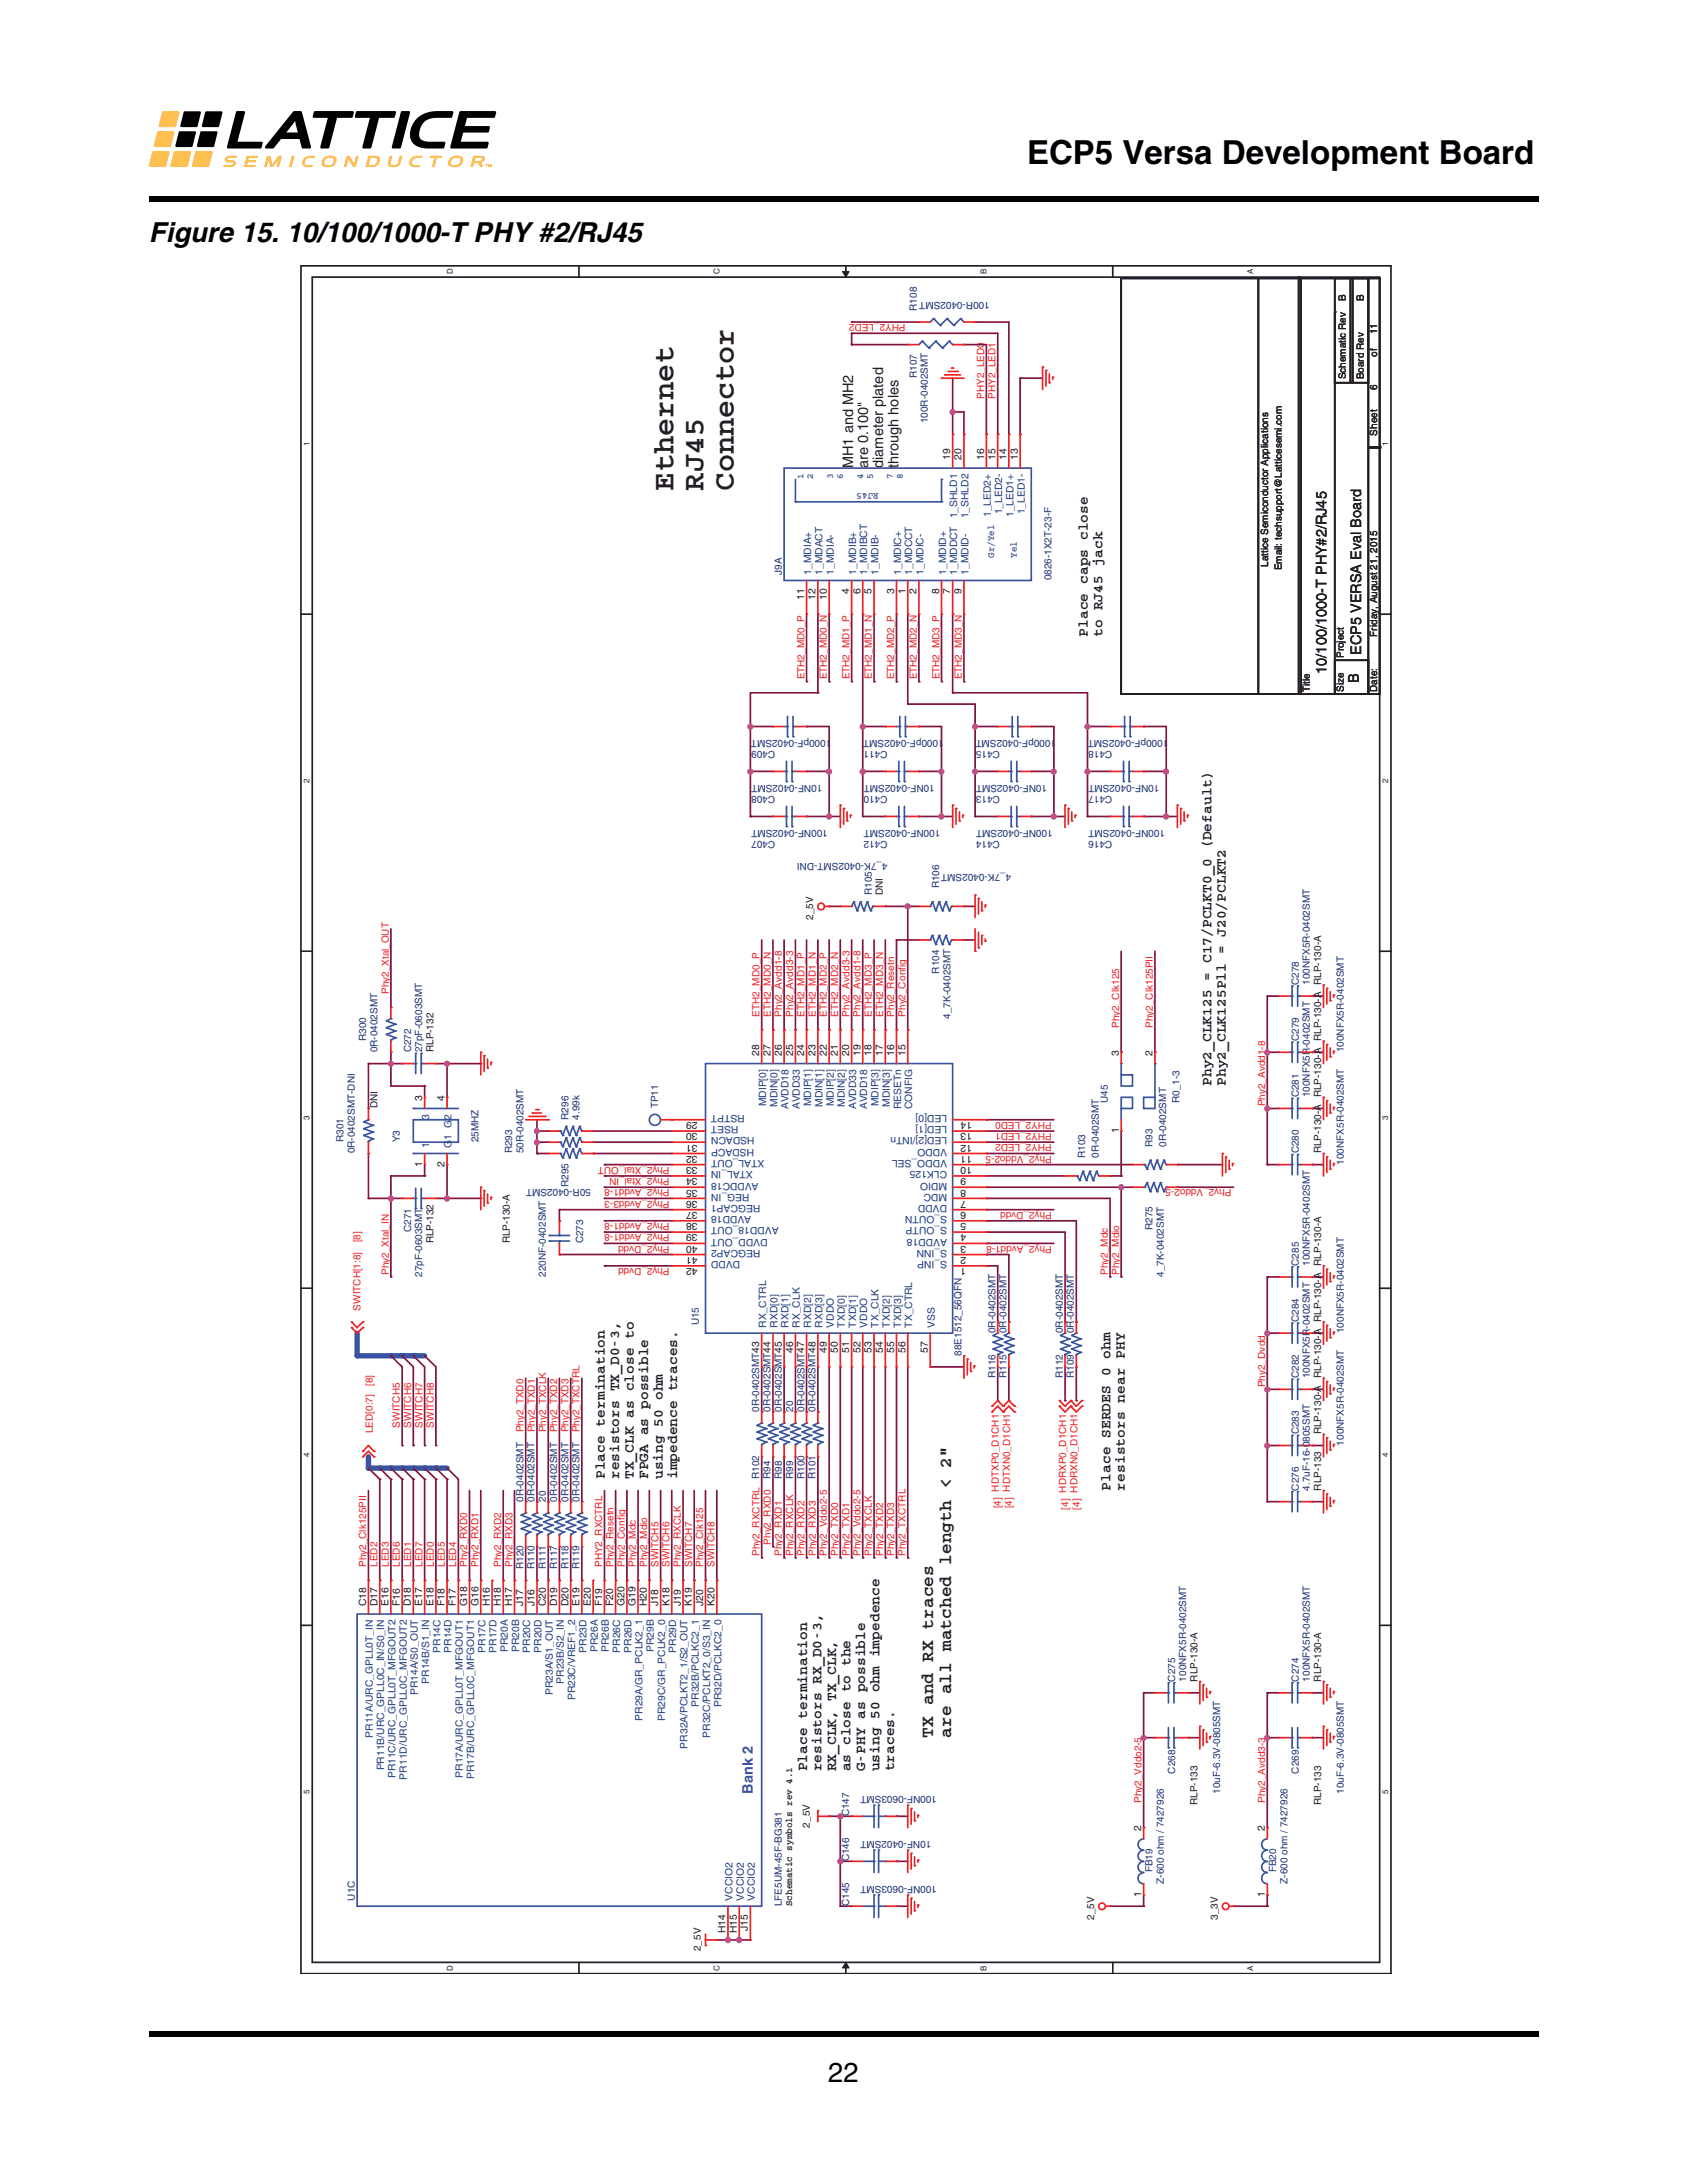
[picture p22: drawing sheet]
<svg xmlns="http://www.w3.org/2000/svg" width="216mm" height="279mm" viewBox="0 0 216 279" stroke-linecap="round" stroke-linejoin="round" font-family="sans-serif">
<defs><g id="words">
<text font-size="4.2" x="131.4" y="21">ECP5 Versa Development Board</text>
<g font-size="3.9" fill="#231f20">
<text x="86.2" y="62.8" transform="rotate(-90 86.2 62.8)">Ethernet</text>
<text x="90.1" y="62.8" transform="rotate(-90 90.1 62.8)">RJ45</text>
<text x="93.9" y="62.8" transform="rotate(-90 93.9 62.8)">Connector</text>
</g>
<g font-size="3.5">
<text x="19" y="30.9">Figure 15. 10/100/1000-T PHY #2/RJ45</text>
<text x="106" y="266.5">22</text>
</g>
<g font-size="2.3" fill="#231f20">
<text x="119.4" y="222.4" transform="rotate(-90 119.4 222.4)">TX and RX traces</text>
<text x="121.7" y="222.4" transform="rotate(-90 121.7 222.4)">are all matched length &lt; 2&quot;</text>
</g>
<g font-size="1.9" fill="#231f20">
<text x="109.2" y="59.9" transform="rotate(-90 109.2 59.9)">MH1 and MH2</text>
<text x="111.1" y="59.9" transform="rotate(-90 111.1 59.9)">are 0.100&quot;</text>
<text x="113" y="59.9" transform="rotate(-90 113 59.9)">diameter plated</text>
<text x="115" y="59.9" transform="rotate(-90 115 59.9)">through holes</text>
<text x="139.2" y="81.5" transform="rotate(-90 139.2 81.5)">Place caps close</text>
<text x="141.1" y="81.5" transform="rotate(-90 141.1 81.5)">to RJ45 jack</text>
<text x="174.2" y="83.8" transform="rotate(-90 174.2 83.8)">ECP5 VERSA Eval Board</text>
<text x="169.7" y="86.2" transform="rotate(-90 169.7 86.2)">10/100/1000-T PHY#2/RJ45</text>
<text x="173.9" y="87.4" transform="rotate(-90 173.9 87.4)">B</text>
<text x="155" y="139" transform="rotate(-90 155 139)">Phy2_CLK125 = C17/PCLKT0_0 (Default)</text>
<text x="156.9" y="139" transform="rotate(-90 156.9 139)">Phy2_CLK125Pll = J20/PCLKT2</text>
<text x="77.4" y="189.3" transform="rotate(-90 77.4 189.3)">Place termination</text>
<text x="79.3" y="189.3" transform="rotate(-90 79.3 189.3)">resistors TX_D0-3,</text>
<text x="81.1" y="189.3" transform="rotate(-90 81.1 189.3)">TX_CLK as close to</text>
<text x="83" y="189.3" transform="rotate(-90 83 189.3)">FPGA as possible</text>
<text x="84.8" y="189.3" transform="rotate(-90 84.8 189.3)">using 50 ohm</text>
<text x="86.7" y="189.3" transform="rotate(-90 86.7 189.3)">impedence traces.</text>
<text x="142.1" y="190.8" transform="rotate(-90 142.1 190.8)">Place SERDES 0 ohm</text>
<text x="144" y="190.8" transform="rotate(-90 144 190.8)">resistors near PHY</text>
<text x="103.3" y="226.7" transform="rotate(-90 103.3 226.7)">Place termination</text>
<text x="105.1" y="226.7" transform="rotate(-90 105.1 226.7)">resistors RX_D0-3,</text>
<text x="107" y="226.7" transform="rotate(-90 107 226.7)">RX_CLK, TX_CLK,</text>
<text x="108.9" y="226.7" transform="rotate(-90 108.9 226.7)">as close to the</text>
<text x="110.7" y="226.7" transform="rotate(-90 110.7 226.7)">G-PHY as possible</text>
<text x="112.6" y="226.7" transform="rotate(-90 112.6 226.7)">using 50 ohm impedence</text>
<text x="114.4" y="226.7" transform="rotate(-90 114.4 226.7)">traces.</text>
</g>
<text font-size="1.9" fill="#3953a4" x="96.3" y="229.6" transform="rotate(-90 96.3 229.6)">Bank 2</text>
<g font-size="1.3" fill="#ed2024">
<text x="115.9" y="41.5" transform="rotate(-180 115.9 41.5)">PHY2_LED2</text>
<text x="126" y="51" transform="rotate(-90 126 51)">PHY2_LED0</text>
<text x="127.4" y="51" transform="rotate(-90 127.4 51)">PHY2_LED1</text>
<text x="102.9" y="87" transform="rotate(-90 102.9 87)">ETH2_MD0_P</text>
<text x="105.8" y="87" transform="rotate(-90 105.8 87)">ETH2_MD0_N</text>
<text x="108.7" y="87" transform="rotate(-90 108.7 87)">ETH2_MD1_P</text>
<text x="111.6" y="87" transform="rotate(-90 111.6 87)">ETH2_MD1_N</text>
<text x="114.5" y="87" transform="rotate(-90 114.5 87)">ETH2_MD2_P</text>
<text x="117.3" y="87" transform="rotate(-90 117.3 87)">ETH2_MD2_N</text>
<text x="120.2" y="87" transform="rotate(-90 120.2 87)">ETH2_MD3_P</text>
<text x="123.1" y="87" transform="rotate(-90 123.1 87)">ETH2_MD3_N</text>
<text x="49.7" y="127.2" transform="rotate(-90 49.7 127.2)">Phy2_Xtal_OUT</text>
<text x="97.2" y="130.1" transform="rotate(-90 97.2 130.1)">ETH2_MD0_P</text>
<text x="98.6" y="130.1" transform="rotate(-90 98.6 130.1)">ETH2_MD0_N</text>
<text x="100.1" y="130.1" transform="rotate(-90 100.1 130.1)">Phy2_Avdd1-8</text>
<text x="101.5" y="130.1" transform="rotate(-90 101.5 130.1)">Phy2_Avdd3-3</text>
<text x="102.9" y="130.1" transform="rotate(-90 102.9 130.1)">ETH2_MD1_P</text>
<text x="104.4" y="130.1" transform="rotate(-90 104.4 130.1)">ETH2_MD1_N</text>
<text x="105.8" y="130.1" transform="rotate(-90 105.8 130.1)">ETH2_MD2_P</text>
<text x="107.3" y="130.1" transform="rotate(-90 107.3 130.1)">ETH2_MD2_N</text>
<text x="108.7" y="130.1" transform="rotate(-90 108.7 130.1)">Phy2_Avdd3-3</text>
<text x="110.1" y="130.1" transform="rotate(-90 110.1 130.1)">Phy2_Avdd1-8</text>
<text x="111.6" y="130.1" transform="rotate(-90 111.6 130.1)">ETH2_MD3_P</text>
<text x="113" y="130.1" transform="rotate(-90 113 130.1)">ETH2_MD3_N</text>
<text x="114.5" y="130.1" transform="rotate(-90 114.5 130.1)">Phy2_Resetn</text>
<text x="115.9" y="130.1" transform="rotate(-90 115.9 130.1)">Phy2_Config</text>
<text x="143.2" y="131.5" transform="rotate(-90 143.2 131.5)">Phy2_Clk125</text>
<text x="147.5" y="131.5" transform="rotate(-90 147.5 131.5)">Phy2_Clk125PII</text>
<text x="134.6" y="143.6" transform="rotate(-180 134.6 143.6)">PHY2_LED0</text>
<text x="161.9" y="141.6" transform="rotate(-90 161.9 141.6)">Phy2_Avdd1-8</text>
<text x="85.7" y="149.3" transform="rotate(-180 85.7 149.3)">Phy2_Xtal_OUT</text>
<text x="134.6" y="145" transform="rotate(-180 134.6 145)">PHY2_LED1</text>
<text x="134.6" y="146.5" transform="rotate(-180 134.6 146.5)">PHY2_LED2</text>
<text x="134.6" y="147.9" transform="rotate(-180 134.6 147.9)">Phy2_Vddo2-5</text>
<text x="85.7" y="153.7" transform="rotate(-180 85.7 153.7)">Phy2_Avdd3-3</text>
<text x="85.7" y="150.8" transform="rotate(-180 85.7 150.8)">Phy2_Xtal_IN</text>
<text x="85.7" y="152.2" transform="rotate(-180 85.7 152.2)">Phy2_Avdd1-8</text>
<text x="134.6" y="155.1" transform="rotate(-180 134.6 155.1)">Phy2_Dvdd</text>
<text x="157.6" y="152.2" transform="rotate(-180 157.6 152.2)">Phy2_Vddo2-5</text>
<text x="46.1" y="159" transform="rotate(-90 46.1 159)">[8]</text>
<text x="85.7" y="158" transform="rotate(-180 85.7 158)">Phy2_Avdd1-8</text>
<text x="85.7" y="156.5" transform="rotate(-180 85.7 156.5)">Phy2_Avdd1-8</text>
<text x="85.7" y="159.4" transform="rotate(-180 85.7 159.4)">Phy2_Dvdd</text>
<text x="134.6" y="159.4" transform="rotate(-180 134.6 159.4)">Phy2_Avdd1-8</text>
<text x="46.1" y="167.8" transform="rotate(-90 46.1 167.8)">SWITCH[1:8]</text>
<text x="49.7" y="163.2" transform="rotate(-90 49.7 163.2)">Phy2_Xtal_IN</text>
<text x="85.7" y="162.3" transform="rotate(-180 85.7 162.3)">Phy2_Dvdd</text>
<text x="141.8" y="163.2" transform="rotate(-90 141.8 163.2)">Phy2_Mdc</text>
<text x="143.2" y="163.2" transform="rotate(-90 143.2 163.2)">Phy2_Mdio</text>
<text x="47.7" y="177.4" transform="rotate(-90 47.7 177.4)">[8]</text>
<text x="161.9" y="177.5" transform="rotate(-90 161.9 177.5)">Phy2_Dvdd</text>
<text x="47.7" y="183.4" transform="rotate(-90 47.7 183.4)">LED[0:7]</text>
<text x="51.2" y="182.7" transform="rotate(-90 51.2 182.7)">SWITCH5</text>
<text x="52.6" y="182.7" transform="rotate(-90 52.6 182.7)">SWITCH6</text>
<text x="54.1" y="182.7" transform="rotate(-90 54.1 182.7)">SWITCH7</text>
<text x="55.5" y="182.7" transform="rotate(-90 55.5 182.7)">SWITCH8</text>
<text x="67" y="183.3" transform="rotate(-90 67 183.3)">Phy2_TXD0</text>
<text x="68.4" y="183.3" transform="rotate(-90 68.4 183.3)">Phy2_TXD1</text>
<text x="69.9" y="183.3" transform="rotate(-90 69.9 183.3)">Phy2_TXCLK</text>
<text x="71.3" y="183.3" transform="rotate(-90 71.3 183.3)">Phy2_TXD2</text>
<text x="72.8" y="183.3" transform="rotate(-90 72.8 183.3)">Phy2_TXD3</text>
<text x="74.2" y="183.3" transform="rotate(-90 74.2 183.3)">Phy2_TXCTRL</text>
<text x="98.6" y="197.7" transform="rotate(-90 98.6 197.7)">Phy2_RXD0</text>
<text x="128.1" y="193.1" transform="rotate(-90 128.1 193.1)">[4] HDTXP0_D1CH1</text>
<text x="129.5" y="193.1" transform="rotate(-90 129.5 193.1)">[4] HDTXN0_D1CH1</text>
<text x="136.7" y="193.2" transform="rotate(-90 136.7 193.2)">[4] HDRXP0_D1CH1</text>
<text x="138.2" y="193.2" transform="rotate(-90 138.2 193.2)">[4] HDRXN0_D1CH1</text>
<text x="46.9" y="200.6" transform="rotate(-90 46.9 200.6)">Phy2_Clk125PII</text>
<text x="48.3" y="200.6" transform="rotate(-90 48.3 200.6)">LED2</text>
<text x="49.7" y="200.6" transform="rotate(-90 49.7 200.6)">LED3</text>
<text x="51.2" y="200.6" transform="rotate(-90 51.2 200.6)">LED6</text>
<text x="52.6" y="200.6" transform="rotate(-90 52.6 200.6)">LED1</text>
<text x="54.1" y="200.6" transform="rotate(-90 54.1 200.6)">LED7</text>
<text x="55.5" y="200.6" transform="rotate(-90 55.5 200.6)">LED0</text>
<text x="56.9" y="200.6" transform="rotate(-90 56.9 200.6)">LED5</text>
<text x="58.4" y="200.6" transform="rotate(-90 58.4 200.6)">LED4</text>
<text x="59.8" y="200.6" transform="rotate(-90 59.8 200.6)">Phy2_RXD0</text>
<text x="61.3" y="200.6" transform="rotate(-90 61.3 200.6)">Phy2_RXD1</text>
<text x="64.1" y="200.6" transform="rotate(-90 64.1 200.6)">Phy2_RXD2</text>
<text x="65.6" y="200.6" transform="rotate(-90 65.6 200.6)">Phy2_RXD3</text>
<text x="77.1" y="200.6" transform="rotate(-90 77.1 200.6)">PHY2_RXCTRL</text>
<text x="78.5" y="200.6" transform="rotate(-90 78.5 200.6)">Phy2_Resetn</text>
<text x="79.9" y="200.6" transform="rotate(-90 79.9 200.6)">Phy2_Config</text>
<text x="81.4" y="200.6" transform="rotate(-90 81.4 200.6)">Phy2_Mdc</text>
<text x="82.8" y="200.6" transform="rotate(-90 82.8 200.6)">Phy2_Mdio</text>
<text x="84.3" y="200.6" transform="rotate(-90 84.3 200.6)">SWITCH5</text>
<text x="85.7" y="200.6" transform="rotate(-90 85.7 200.6)">SWITCH6</text>
<text x="87.1" y="200.6" transform="rotate(-90 87.1 200.6)">Phy2_RXCLK</text>
<text x="88.6" y="200.6" transform="rotate(-90 88.6 200.6)">SWITCH7</text>
<text x="90" y="200.6" transform="rotate(-90 90 200.6)">Phy2_Clk125</text>
<text x="91.5" y="200.6" transform="rotate(-90 91.5 200.6)">SWITCH8</text>
<text x="97.2" y="199.1" transform="rotate(-90 97.2 199.1)">Phy2_RXCTRL</text>
<text x="100.1" y="199.1" transform="rotate(-90 100.1 199.1)">Phy2_RXD1</text>
<text x="101.5" y="199.1" transform="rotate(-90 101.5 199.1)">Phy2_RXCLK</text>
<text x="102.9" y="199.1" transform="rotate(-90 102.9 199.1)">Phy2_RXD2</text>
<text x="104.4" y="199.1" transform="rotate(-90 104.4 199.1)">Phy2_RXD3</text>
<text x="105.8" y="199.1" transform="rotate(-90 105.8 199.1)">Phy2_Vddo2-5</text>
<text x="107.3" y="199.1" transform="rotate(-90 107.3 199.1)">Phy2_TXD0</text>
<text x="108.7" y="199.1" transform="rotate(-90 108.7 199.1)">Phy2_TXD1</text>
<text x="110.1" y="199.1" transform="rotate(-90 110.1 199.1)">Phy2_Vddo2-5</text>
<text x="111.6" y="199.1" transform="rotate(-90 111.6 199.1)">Phy2_TXCLK</text>
<text x="113" y="199.1" transform="rotate(-90 113 199.1)">Phy2_TXD2</text>
<text x="114.5" y="199.1" transform="rotate(-90 114.5 199.1)">Phy2_TXD3</text>
<text x="115.9" y="199.1" transform="rotate(-90 115.9 199.1)">Phy2_TXCTRL</text>
<text x="146.1" y="230.8" transform="rotate(-90 146.1 230.8)">Phy2_Vddo2-5</text>
<text x="161.9" y="230.8" transform="rotate(-90 161.9 230.8)">Phy2_Avdd3-3</text>
</g>
<g font-size="1.3" fill="#282973">
<text x="117.3" y="39.8" transform="rotate(-90 117.3 39.8)">R108</text>
<text x="126.7" y="38.6" transform="rotate(-180 126.7 38.6)">100R-0402SMT</text>
<text x="117.3" y="48.4" transform="rotate(-90 117.3 48.4)">R107</text>
<text x="118.7" y="54.2" transform="rotate(-90 118.7 54.2)">100R-0402SMT</text>
<text x="100.1" y="73.6" transform="rotate(-90 100.1 73.6)">J9A</text>
<text x="134.6" y="74.3" transform="rotate(-90 134.6 74.3)">0826-1X2T-23-F</text>
<text x="106.4" y="94.7" transform="rotate(-180 106.4 94.7)">1000pF-0402SMT</text>
<text x="120.8" y="94.7" transform="rotate(-180 120.8 94.7)">1000pF-0402SMT</text>
<text x="135.2" y="94.7" transform="rotate(-180 135.2 94.7)">1000pF-0402SMT</text>
<text x="149.5" y="94.7" transform="rotate(-180 149.5 94.7)">1000pF-0402SMT</text>
<text x="99.2" y="101.9" transform="rotate(-180 99.2 101.9)">C408</text>
<text x="99.2" y="96.1" transform="rotate(-180 99.2 96.1)">C409</text>
<text x="105.3" y="100.4" transform="rotate(-180 105.3 100.4)">10NF-0402SMT</text>
<text x="113.6" y="101.9" transform="rotate(-180 113.6 101.9)">C410</text>
<text x="113.6" y="96.1" transform="rotate(-180 113.6 96.1)">C411</text>
<text x="119.6" y="100.4" transform="rotate(-180 119.6 100.4)">10NF-0402SMT</text>
<text x="128" y="96.1" transform="rotate(-180 128 96.1)">C415</text>
<text x="128" y="101.9" transform="rotate(-180 128 101.9)">C413</text>
<text x="134" y="100.4" transform="rotate(-180 134 100.4)">10NF-0402SMT</text>
<text x="142.3" y="96.1" transform="rotate(-180 142.3 96.1)">C418</text>
<text x="142.3" y="101.9" transform="rotate(-180 142.3 101.9)">C417</text>
<text x="148.4" y="100.4" transform="rotate(-180 148.4 100.4)">10NF-0402SMT</text>
<text x="99.2" y="107.6" transform="rotate(-180 99.2 107.6)">C407</text>
<text x="106" y="106.2" transform="rotate(-180 106 106.2)">100NF-0402SMT</text>
<text x="113.6" y="107.6" transform="rotate(-180 113.6 107.6)">C412</text>
<text x="120.3" y="106.2" transform="rotate(-180 120.3 106.2)">100NF-0402SMT</text>
<text x="128" y="107.6" transform="rotate(-180 128 107.6)">C414</text>
<text x="134.7" y="106.2" transform="rotate(-180 134.7 106.2)">100NF-0402SMT</text>
<text x="142.3" y="107.6" transform="rotate(-180 142.3 107.6)">C416</text>
<text x="149.1" y="106.2" transform="rotate(-180 149.1 106.2)">100NF-0402SMT</text>
<text x="113.6" y="110.5" transform="rotate(-180 113.6 110.5)">4_7K-0402SMT-DNI</text>
<text x="120.2" y="113.7" transform="rotate(-90 120.2 113.7)">R106</text>
<text x="129.4" y="111.9" transform="rotate(-180 129.4 111.9)">4_7K-0402SMT</text>
<text x="111.6" y="114.6" transform="rotate(-90 111.6 114.6)">R105</text>
<text x="120.2" y="124.6" transform="rotate(-90 120.2 124.6)">R104</text>
<text x="121.6" y="130.4" transform="rotate(-90 121.6 130.4)">4_7K-0402SMT</text>
<text x="166.2" y="126.1" transform="rotate(-90 166.2 126.1)">C278</text>
<text x="167.7" y="126.1" transform="rotate(-90 167.7 126.1)">100NFX5R-0402SMT</text>
<text x="46.9" y="133.3" transform="rotate(-90 46.9 133.3)">R300</text>
<text x="48.3" y="134.7" transform="rotate(-90 48.3 134.7)">0R-0402SMT</text>
<text x="52.6" y="134.7" transform="rotate(-90 52.6 134.7)">C272</text>
<text x="54" y="134.7" transform="rotate(-90 54 134.7)">27pF-0603SMT</text>
<text x="166.2" y="133.3" transform="rotate(-90 166.2 133.3)">C279</text>
<text x="172" y="134.7" transform="rotate(-90 172 134.7)">100NFX5R-0402SMT</text>
<text x="72.7" y="143.3" transform="rotate(-90 72.7 143.3)">R296</text>
<text x="74.2" y="143.3" transform="rotate(-90 74.2 143.3)">4.99k</text>
<text x="84.2" y="141.9" transform="rotate(-90 84.2 141.9)">TP11</text>
<text x="141.8" y="141.2" transform="rotate(-90 141.8 141.2)">U45</text>
<text x="151" y="141.2" transform="rotate(-90 151 141.2)">R0_1-3</text>
<text x="166.2" y="140.4" transform="rotate(-90 166.2 140.4)">C281</text>
<text x="167.7" y="140.4" transform="rotate(-90 167.7 140.4)">100NFX5R-0402SMT</text>
<text x="44" y="146.2" transform="rotate(-90 44 146.2)">R301</text>
<text x="45.4" y="147.6" transform="rotate(-90 45.4 147.6)">0R-0402SMT-DNI</text>
<text x="51.2" y="146.2" transform="rotate(-90 51.2 146.2)">Y3</text>
<text x="61.2" y="146.2" transform="rotate(-90 61.2 146.2)">25MHZ</text>
<text x="65.5" y="147.6" transform="rotate(-90 65.5 147.6)">R293</text>
<text x="67" y="147.6" transform="rotate(-90 67 147.6)">50R-0402SMT</text>
<text x="138.9" y="148.2" transform="rotate(-90 138.9 148.2)">R103</text>
<text x="140.6" y="148.2" transform="rotate(-90 140.6 148.2)">0R-0402SMT</text>
<text x="147.5" y="146.8" transform="rotate(-90 147.5 146.8)">R93</text>
<text x="149.2" y="146.8" transform="rotate(-90 149.2 146.8)">0R-0402SMT</text>
<text x="166.2" y="147.6" transform="rotate(-90 166.2 147.6)">C280</text>
<text x="172" y="149.1" transform="rotate(-90 172 149.1)">100NFX5R-0402SMT</text>
<text x="72.7" y="152" transform="rotate(-90 72.7 152)">R295</text>
<text x="75.6" y="152.2" transform="rotate(-180 75.6 152.2)">50R-0402SMT</text>
<text x="52.6" y="157.7" transform="rotate(-90 52.6 157.7)">C271</text>
<text x="74.6" y="159.1" transform="rotate(-90 74.6 159.1)">C273</text>
<text x="147.5" y="157.4" transform="rotate(-90 147.5 157.4)">R275</text>
<text x="54" y="163.4" transform="rotate(-90 54 163.4)">27pF-0603SMT</text>
<text x="69.9" y="163.4" transform="rotate(-90 69.9 163.4)">220NF-0402SMT</text>
<text x="149" y="163.4" transform="rotate(-90 149 163.4)">4_7K-0402SMT</text>
<text x="166.2" y="162" transform="rotate(-90 166.2 162)">C285</text>
<text x="167.7" y="162" transform="rotate(-90 167.7 162)">100NFX5R-0402SMT</text>
<text x="89.4" y="169.6" transform="rotate(-90 89.4 169.6)">U15</text>
<text x="123.1" y="173.5" transform="rotate(-90 123.1 173.5)">88E1512_56QFN</text>
<text x="127.4" y="170.6" transform="rotate(-90 127.4 170.6)">0R-0402SMT</text>
<text x="128.8" y="170.6" transform="rotate(-90 128.8 170.6)">0R-0402SMT</text>
<text x="136" y="170.6" transform="rotate(-90 136 170.6)">0R-0402SMT</text>
<text x="137.4" y="170.6" transform="rotate(-90 137.4 170.6)">0R-0402SMT</text>
<text x="166.2" y="169.2" transform="rotate(-90 166.2 169.2)">C284</text>
<text x="172" y="170.6" transform="rotate(-90 172 170.6)">100NFX5R-0402SMT</text>
<text x="127.4" y="176.4" transform="rotate(-90 127.4 176.4)">R116</text>
<text x="128.8" y="176.4" transform="rotate(-90 128.8 176.4)">R115</text>
<text x="136" y="176.4" transform="rotate(-90 136 176.4)">R112</text>
<text x="137.4" y="176.4" transform="rotate(-90 137.4 176.4)">R109</text>
<text x="166.2" y="176.4" transform="rotate(-90 166.2 176.4)">C282</text>
<text x="167.7" y="176.4" transform="rotate(-90 167.7 176.4)">100NFX5R-0402SMT</text>
<text x="97.2" y="180.7" transform="rotate(-90 97.2 180.7)">0R-0402SMT43</text>
<text x="98.6" y="180.7" transform="rotate(-90 98.6 180.7)">0R-0402SMT44</text>
<text x="100.1" y="180.7" transform="rotate(-90 100.1 180.7)">0R-0402SMT45</text>
<text x="101.5" y="180.7" transform="rotate(-90 101.5 180.7)">20</text>
<text x="102.9" y="180.7" transform="rotate(-90 102.9 180.7)">0R-0402SMT47</text>
<text x="104.4" y="180.7" transform="rotate(-90 104.4 180.7)">0R-0402SMT48</text>
<text x="166.2" y="183.6" transform="rotate(-90 166.2 183.6)">C283</text>
<text x="172" y="185" transform="rotate(-90 172 185)">100NFX5R-0402SMT</text>
<text x="97.2" y="189.3" transform="rotate(-90 97.2 189.3)">R102</text>
<text x="98.6" y="189.3" transform="rotate(-90 98.6 189.3)">R94</text>
<text x="100.1" y="189.3" transform="rotate(-90 100.1 189.3)">R98</text>
<text x="101.5" y="189.3" transform="rotate(-90 101.5 189.3)">R99</text>
<text x="102.9" y="189.3" transform="rotate(-90 102.9 189.3)">R100</text>
<text x="104.4" y="189.3" transform="rotate(-90 104.4 189.3)">R101</text>
<text x="166.2" y="190.8" transform="rotate(-90 166.2 190.8)">C276</text>
<text x="167.7" y="190.8" transform="rotate(-90 167.7 190.8)">4.7uF-16-0805SMT</text>
<text x="67" y="192.2" transform="rotate(-90 67 192.2)">0R-0402SMT</text>
<text x="68.4" y="192.2" transform="rotate(-90 68.4 192.2)">0R-0402SMT</text>
<text x="69.9" y="192.2" transform="rotate(-90 69.9 192.2)">20</text>
<text x="71.3" y="192.2" transform="rotate(-90 71.3 192.2)">0R-0402SMT</text>
<text x="72.7" y="192.2" transform="rotate(-90 72.7 192.2)">0R-0402SMT</text>
<text x="74.2" y="192.2" transform="rotate(-90 74.2 192.2)">0R-0402SMT</text>
<text x="67" y="200.8" transform="rotate(-90 67 200.8)">R120</text>
<text x="68.4" y="200.8" transform="rotate(-90 68.4 200.8)">R110</text>
<text x="69.9" y="200.8" transform="rotate(-90 69.9 200.8)">R111</text>
<text x="71.3" y="200.8" transform="rotate(-90 71.3 200.8)">R117</text>
<text x="72.7" y="200.8" transform="rotate(-90 72.7 200.8)">R118</text>
<text x="74.2" y="200.8" transform="rotate(-90 74.2 200.8)">R119</text>
<text x="150.4" y="215.2" transform="rotate(-90 150.4 215.2)">C275</text>
<text x="151.8" y="215.2" transform="rotate(-90 151.8 215.2)">100NFX5R-0402SMT</text>
<text x="166.2" y="215.2" transform="rotate(-90 166.2 215.2)">C274</text>
<text x="167.7" y="215.2" transform="rotate(-90 167.7 215.2)">100NFX5R-0402SMT</text>
<text x="150.4" y="227" transform="rotate(-90 150.4 227)">C268</text>
<text x="166.2" y="227" transform="rotate(-90 166.2 227)">C269</text>
<text x="108.7" y="232.5" transform="rotate(-90 108.7 232.5)">C147</text>
<text x="119.9" y="229.9" transform="rotate(-180 119.9 229.9)">100NF-0603SMT</text>
<text x="156.1" y="229.6" transform="rotate(-90 156.1 229.6)">10uF-6.3V-0805SMT</text>
<text x="172" y="229.6" transform="rotate(-90 172 229.6)">10uF-6.3V-0805SMT</text>
<text x="108.7" y="238.2" transform="rotate(-90 108.7 238.2)">C146</text>
<text x="119.2" y="235.6" transform="rotate(-180 119.2 235.6)">10NF-0402SMT</text>
<text x="147.5" y="239.7" transform="rotate(-90 147.5 239.7)">FB19</text>
<text x="163.3" y="239.7" transform="rotate(-90 163.3 239.7)">FB20</text>
<text x="45.4" y="243.3" transform="rotate(-90 45.4 243.3)">U1C</text>
<text x="100.1" y="244" transform="rotate(-90 100.1 244)">LFE5UM-45F-BG381</text>
<text x="108.7" y="244" transform="rotate(-90 108.7 244)">C145</text>
<text x="119.9" y="241.3" transform="rotate(-180 119.9 241.3)">100NF-0603SMT</text>
<text x="149" y="241.1" transform="rotate(-90 149 241.1)">Z-600 ohm / 7427926</text>
<text x="164.8" y="241.1" transform="rotate(-90 164.8 241.1)">Z-600 ohm / 7427926</text>
</g>
<g font-size="1.3" fill="#231f20">
<text x="172.2" y="38.5" transform="rotate(-90 172.2 38.5)">B</text>
<text x="174.5" y="38.5" transform="rotate(-90 174.5 38.5)">B</text>
<text x="176.3" y="45.7" transform="rotate(-90 176.3 45.7)">of</text>
<text x="176.3" y="42.8" transform="rotate(-90 176.3 42.8)">11</text>
<text x="172.2" y="48.6" transform="rotate(-90 172.2 48.6)">Schematic Rev</text>
<text x="174.5" y="48.6" transform="rotate(-90 174.5 48.6)">Board Rev</text>
<text x="176.3" y="49.9" transform="rotate(-90 176.3 49.9)">6</text>
<text x="121.6" y="58.9" transform="rotate(-90 121.6 58.9)">19</text>
<text x="123.1" y="58.9" transform="rotate(-90 123.1 58.9)">20</text>
<text x="125.9" y="58.9" transform="rotate(-90 125.9 58.9)">16</text>
<text x="127.4" y="58.9" transform="rotate(-90 127.4 58.9)">15</text>
<text x="128.8" y="58.9" transform="rotate(-90 128.8 58.9)">14</text>
<text x="130.3" y="58.9" transform="rotate(-90 130.3 58.9)">13</text>
<text x="176.3" y="55.7" transform="rotate(-90 176.3 55.7)">Sheet</text>
<text x="102.9" y="76.8" transform="rotate(-90 102.9 76.8)">11</text>
<text x="104.4" y="76.8" transform="rotate(-90 104.4 76.8)">12</text>
<text x="105.8" y="76.8" transform="rotate(-90 105.8 76.8)">10</text>
<text x="108.7" y="76" transform="rotate(-90 108.7 76)">4</text>
<text x="110.1" y="76" transform="rotate(-90 110.1 76)">6</text>
<text x="111.6" y="76" transform="rotate(-90 111.6 76)">5</text>
<text x="114.4" y="76" transform="rotate(-90 114.4 76)">3</text>
<text x="115.9" y="76" transform="rotate(-90 115.9 76)">1</text>
<text x="117.3" y="76" transform="rotate(-90 117.3 76)">2</text>
<text x="120.2" y="76" transform="rotate(-90 120.2 76)">8</text>
<text x="121.6" y="76" transform="rotate(-90 121.6 76)">7</text>
<text x="123.1" y="76" transform="rotate(-90 123.1 76)">9</text>
<text x="162.3" y="72.6" transform="rotate(-90 162.3 72.6)">Lattice Semiconductor Applications</text>
<text x="164" y="73" transform="rotate(-90 164 73)">Email: techsupport@Latticesemi.com</text>
<text x="176.3" y="81.5" transform="rotate(-90 176.3 81.5)">Friday, August 21, 2015</text>
<text x="167.7" y="88.5" transform="rotate(-90 167.7 88.5)">Title</text>
<text x="172" y="84.2" transform="rotate(-90 172 84.2)">Project</text>
<text x="172" y="88.5" transform="rotate(-90 172 88.5)">Size</text>
<text x="176.3" y="88.5" transform="rotate(-90 176.3 88.5)">Date:</text>
<text x="104.1" y="117.7" transform="rotate(-90 104.1 117.7)">2_5V</text>
<text x="113" y="114.6" transform="rotate(-90 113 114.6)">DNI</text>
<text x="55.5" y="134.7" transform="rotate(-90 55.5 134.7)">RLP-132</text>
<text x="97.2" y="135.1" transform="rotate(-90 97.2 135.1)">28</text>
<text x="98.6" y="135.1" transform="rotate(-90 98.6 135.1)">27</text>
<text x="100" y="135.1" transform="rotate(-90 100 135.1)">26</text>
<text x="101.5" y="135.1" transform="rotate(-90 101.5 135.1)">25</text>
<text x="102.9" y="135.1" transform="rotate(-90 102.9 135.1)">24</text>
<text x="104.4" y="135.1" transform="rotate(-90 104.4 135.1)">23</text>
<text x="105.8" y="135.1" transform="rotate(-90 105.8 135.1)">22</text>
<text x="107.2" y="135.1" transform="rotate(-90 107.2 135.1)">21</text>
<text x="108.7" y="135.1" transform="rotate(-90 108.7 135.1)">20</text>
<text x="110.1" y="135.1" transform="rotate(-90 110.1 135.1)">19</text>
<text x="111.6" y="135.1" transform="rotate(-90 111.6 135.1)">18</text>
<text x="113" y="135.1" transform="rotate(-90 113 135.1)">17</text>
<text x="114.4" y="135.1" transform="rotate(-90 114.4 135.1)">16</text>
<text x="115.9" y="135.1" transform="rotate(-90 115.9 135.1)">15</text>
<text x="143.2" y="135.1" transform="rotate(-90 143.2 135.1)">3</text>
<text x="147.5" y="135.1" transform="rotate(-90 147.5 135.1)">2</text>
<text x="48.3" y="141.9" transform="rotate(-90 48.3 141.9)">DNI</text>
<text x="54" y="140.9" transform="rotate(-90 54 140.9)">3</text>
<text x="56.9" y="140.9" transform="rotate(-90 56.9 140.9)">4</text>
<text x="89.3" y="143.6" transform="rotate(-180 89.3 143.6)">29</text>
<text x="124.4" y="143.6" transform="rotate(-180 124.4 143.6)">14</text>
<text x="54" y="149.4" transform="rotate(-90 54 149.4)">1</text>
<text x="56.9" y="149.4" transform="rotate(-90 56.9 149.4)">2</text>
<text x="89.3" y="147.9" transform="rotate(-180 89.3 147.9)">32</text>
<text x="89.3" y="145.1" transform="rotate(-180 89.3 145.1)">30</text>
<text x="89.3" y="146.5" transform="rotate(-180 89.3 146.5)">31</text>
<text x="89.3" y="149.4" transform="rotate(-180 89.3 149.4)">33</text>
<text x="124.4" y="149.4" transform="rotate(-180 124.4 149.4)">10</text>
<text x="124.4" y="147.9" transform="rotate(-180 124.4 147.9)">11</text>
<text x="124.4" y="146.5" transform="rotate(-180 124.4 146.5)">12</text>
<text x="124.4" y="145.1" transform="rotate(-180 124.4 145.1)">13</text>
<text x="143.2" y="145.1" transform="rotate(-90 143.2 145.1)">1</text>
<text x="169.1" y="147.6" transform="rotate(-90 169.1 147.6)">RLP-130-A RLP-130-A RLP-130-A RLP-130-A</text>
<text x="89.3" y="150.8" transform="rotate(-180 89.3 150.8)">34</text>
<text x="89.3" y="155.1" transform="rotate(-180 89.3 155.1)">37</text>
<text x="89.3" y="152.3" transform="rotate(-180 89.3 152.3)">35</text>
<text x="89.3" y="153.7" transform="rotate(-180 89.3 153.7)">36</text>
<text x="123.7" y="155.1" transform="rotate(-180 123.7 155.1)">6</text>
<text x="123.7" y="153.7" transform="rotate(-180 123.7 153.7)">7</text>
<text x="123.7" y="152.3" transform="rotate(-180 123.7 152.3)">8</text>
<text x="123.7" y="150.8" transform="rotate(-180 123.7 150.8)">9</text>
<text x="55.5" y="159.1" transform="rotate(-90 55.5 159.1)">RLP-132</text>
<text x="65.3" y="159.1" transform="rotate(-90 65.3 159.1)">RLP-130-A</text>
<text x="89.3" y="156.6" transform="rotate(-180 89.3 156.6)">38</text>
<text x="89.3" y="160.9" transform="rotate(-180 89.3 160.9)">41</text>
<text x="89.3" y="159.4" transform="rotate(-180 89.3 159.4)">40</text>
<text x="89.3" y="158" transform="rotate(-180 89.3 158)">39</text>
<text x="123.7" y="159.4" transform="rotate(-180 123.7 159.4)">3</text>
<text x="123.7" y="160.9" transform="rotate(-180 123.7 160.9)">2</text>
<text x="123.7" y="158" transform="rotate(-180 123.7 158)">4</text>
<text x="123.7" y="156.6" transform="rotate(-180 123.7 156.6)">5</text>
<text x="89.3" y="162.3" transform="rotate(-180 89.3 162.3)">42</text>
<text x="123.7" y="162.3" transform="rotate(-180 123.7 162.3)">1</text>
<text x="101.5" y="173.1" transform="rotate(-90 101.5 173.1)">46</text>
<text x="105.8" y="173.1" transform="rotate(-90 105.8 173.1)">49</text>
<text x="107.2" y="173.1" transform="rotate(-90 107.2 173.1)">50</text>
<text x="108.7" y="173.1" transform="rotate(-90 108.7 173.1)">51</text>
<text x="110.1" y="173.1" transform="rotate(-90 110.1 173.1)">52</text>
<text x="111.6" y="173.1" transform="rotate(-90 111.6 173.1)">53</text>
<text x="113" y="173.1" transform="rotate(-90 113 173.1)">54</text>
<text x="114.4" y="173.1" transform="rotate(-90 114.4 173.1)">55</text>
<text x="115.9" y="173.1" transform="rotate(-90 115.9 173.1)">56</text>
<text x="118.7" y="173.1" transform="rotate(-90 118.7 173.1)">57</text>
<text x="169.1" y="183.6" transform="rotate(-90 169.1 183.6)">RLP-130-A RLP-130-A RLP-130-A RLP-130-A</text>
<text x="169.1" y="190.8" transform="rotate(-90 169.1 190.8)">RLP-133</text>
<text x="46.8" y="205.6" transform="rotate(-90 46.8 205.6)">C18</text>
<text x="48.3" y="205.6" transform="rotate(-90 48.3 205.6)">D17</text>
<text x="49.7" y="205.6" transform="rotate(-90 49.7 205.6)">E16</text>
<text x="51.2" y="205.6" transform="rotate(-90 51.2 205.6)">F16</text>
<text x="52.6" y="205.6" transform="rotate(-90 52.6 205.6)">D18</text>
<text x="54" y="205.6" transform="rotate(-90 54 205.6)">E17</text>
<text x="55.5" y="205.6" transform="rotate(-90 55.5 205.6)">E18</text>
<text x="56.9" y="205.6" transform="rotate(-90 56.9 205.6)">F18</text>
<text x="58.4" y="205.6" transform="rotate(-90 58.4 205.6)">F17</text>
<text x="59.8" y="205.6" transform="rotate(-90 59.8 205.6)">G18</text>
<text x="61.2" y="205.6" transform="rotate(-90 61.2 205.6)">G16</text>
<text x="62.7" y="205.6" transform="rotate(-90 62.7 205.6)">H16</text>
<text x="64.1" y="205.6" transform="rotate(-90 64.1 205.6)">H18</text>
<text x="65.5" y="205.6" transform="rotate(-90 65.5 205.6)">H17</text>
<text x="67" y="205.6" transform="rotate(-90 67 205.6)">J17</text>
<text x="68.4" y="205.6" transform="rotate(-90 68.4 205.6)">J16</text>
<text x="69.9" y="205.6" transform="rotate(-90 69.9 205.6)">C20</text>
<text x="71.3" y="205.6" transform="rotate(-90 71.3 205.6)">D19</text>
<text x="72.7" y="205.6" transform="rotate(-90 72.7 205.6)">D20</text>
<text x="74.2" y="205.6" transform="rotate(-90 74.2 205.6)">E19</text>
<text x="75.6" y="205.6" transform="rotate(-90 75.6 205.6)">E20</text>
<text x="77.1" y="205.6" transform="rotate(-90 77.1 205.6)">F19</text>
<text x="78.5" y="205.6" transform="rotate(-90 78.5 205.6)">F20</text>
<text x="79.9" y="205.6" transform="rotate(-90 79.9 205.6)">G20</text>
<text x="81.3" y="205.6" transform="rotate(-90 81.3 205.6)">G19</text>
<text x="82.8" y="205.6" transform="rotate(-90 82.8 205.6)">H20</text>
<text x="84.2" y="205.6" transform="rotate(-90 84.2 205.6)">J18</text>
<text x="85.7" y="205.6" transform="rotate(-90 85.7 205.6)">K18</text>
<text x="87.1" y="205.6" transform="rotate(-90 87.1 205.6)">J19</text>
<text x="88.5" y="205.6" transform="rotate(-90 88.5 205.6)">K19</text>
<text x="90" y="205.6" transform="rotate(-90 90 205.6)">J20</text>
<text x="91.4" y="205.6" transform="rotate(-90 91.4 205.6)">K20</text>
<text x="153.3" y="215.2" transform="rotate(-90 153.3 215.2)">RLP-130-A</text>
<text x="169.1" y="215.2" transform="rotate(-90 169.1 215.2)">RLP-130-A</text>
<text x="103.7" y="233.9" transform="rotate(-90 103.7 233.9)">2_5V</text>
<text x="153.3" y="231" transform="rotate(-90 153.3 231)">RLP-133</text>
<text x="169.1" y="231" transform="rotate(-90 169.1 231)">RLP-133</text>
<text x="146.1" y="234.3" transform="rotate(-90 146.1 234.3)">2</text>
<text x="161.9" y="234.3" transform="rotate(-90 161.9 234.3)">2</text>
<text x="101.4" y="244" transform="rotate(-90 101.4 244)">Schematic symbols rev 4.1</text>
<text x="140" y="245.7" transform="rotate(-90 140 245.7)">2_5V</text>
<text x="146.1" y="242.8" transform="rotate(-90 146.1 242.8)">1</text>
<text x="155.9" y="245.7" transform="rotate(-90 155.9 245.7)">3_3V</text>
<text x="161.9" y="242.8" transform="rotate(-90 161.9 242.8)">1</text>
<text x="89.7" y="249.7" transform="rotate(-90 89.7 249.7)">2_5V</text>
<text x="92.9" y="247.4" transform="rotate(-90 92.9 247.4)">H14</text>
<text x="94.3" y="247.4" transform="rotate(-90 94.3 247.4)">H15</text>
<text x="95.7" y="247.1" transform="rotate(-90 95.7 247.1)">J15</text>
</g>
<g font-size="1.3" fill="#3953a4">
<text x="102.8" y="61.4" transform="rotate(-90 102.8 61.4)">1</text>
<text x="104.1" y="61.4" transform="rotate(-90 104.1 61.4)">2</text>
<text x="106.6" y="61.4" transform="rotate(-90 106.6 61.4)">3</text>
<text x="107.9" y="61.4" transform="rotate(-90 107.9 61.4)">6</text>
<text x="110.5" y="61.4" transform="rotate(-90 110.5 61.4)">4</text>
<text x="111.7" y="61.4" transform="rotate(-90 111.7 61.4)">5</text>
<text x="112.4" y="63.1" transform="rotate(-180 112.4 63.1)">RJ45</text>
<text x="114.3" y="61.4" transform="rotate(-90 114.3 61.4)">7</text>
<text x="115.6" y="61.4" transform="rotate(-90 115.6 61.4)">8</text>
<text x="127.3" y="71.4" transform="rotate(-90 127.3 71.4)">Gr/Yel</text>
<text x="130.1" y="71.4" transform="rotate(-90 130.1 71.4)">Yel</text>
</g>
<g font-size="1.3" fill="#1d437e">
<text x="128.3" y="65.8" transform="rotate(-90 128.3 65.8)">1_LED2-</text>
<text x="131.1" y="65.8" transform="rotate(-90 131.1 65.8)">1_LED1-</text>
<text x="122.5" y="66.3" transform="rotate(-90 122.5 66.3)">1_SHLD1</text>
<text x="123.9" y="66.3" transform="rotate(-90 123.9 66.3)">1_SHLD2</text>
<text x="126.8" y="66.2" transform="rotate(-90 126.8 66.2)">1_LED2+</text>
<text x="129.7" y="66.2" transform="rotate(-90 129.7 66.2)">1_LED1+</text>
<text x="103.8" y="73.6" transform="rotate(-90 103.8 73.6)">1_MDIA+</text>
<text x="105.3" y="73.6" transform="rotate(-90 105.3 73.6)">1_MDACT</text>
<text x="106.7" y="73.6" transform="rotate(-90 106.7 73.6)">1_MDIA-</text>
<text x="109.6" y="73.6" transform="rotate(-90 109.6 73.6)">1_MDIB+</text>
<text x="111" y="73.6" transform="rotate(-90 111 73.6)">1_MDIBCT</text>
<text x="112.4" y="73.6" transform="rotate(-90 112.4 73.6)">1_MDIB-</text>
<text x="115.3" y="73.6" transform="rotate(-90 115.3 73.6)">1_MDIC+</text>
<text x="116.8" y="73.6" transform="rotate(-90 116.8 73.6)">1_MDCCT</text>
<text x="118.2" y="73.6" transform="rotate(-90 118.2 73.6)">1_MDIC-</text>
<text x="121.1" y="73.6" transform="rotate(-90 121.1 73.6)">1_MDID+</text>
<text x="122.5" y="73.6" transform="rotate(-90 122.5 73.6)">1_MDDCT</text>
<text x="123.9" y="73.6" transform="rotate(-90 123.9 73.6)">1_MDID-</text>
<text x="54.9" y="143.3" transform="rotate(-90 54.9 143.3)">3</text>
<text x="95.3" y="142.7" transform="rotate(-180 95.3 142.7)">RSTPT</text>
<text x="98.1" y="141.6" transform="rotate(-90 98.1 141.6)">MDIP[0]</text>
<text x="99.5" y="141.7" transform="rotate(-90 99.5 141.7)">MDIN[0]</text>
<text x="100.9" y="142" transform="rotate(-90 100.9 142)">AVDD18</text>
<text x="102.4" y="142" transform="rotate(-90 102.4 142)">AVDD33</text>
<text x="103.8" y="141.6" transform="rotate(-90 103.8 141.6)">MDIP[1]</text>
<text x="105.3" y="141.7" transform="rotate(-90 105.3 141.7)">MDIN[1]</text>
<text x="106.7" y="141.6" transform="rotate(-90 106.7 141.6)">MDIP[2]</text>
<text x="108.1" y="141.7" transform="rotate(-90 108.1 141.7)">MDIN[2]</text>
<text x="109.6" y="142" transform="rotate(-90 109.6 142)">AVDD33</text>
<text x="111" y="142" transform="rotate(-90 111 142)">AVDD18</text>
<text x="112.4" y="141.6" transform="rotate(-90 112.4 141.6)">MDIP[3]</text>
<text x="113.9" y="141.7" transform="rotate(-90 113.9 141.7)">MDIN[3]</text>
<text x="115.3" y="142" transform="rotate(-90 115.3 142)">RESETn</text>
<text x="116.8" y="142" transform="rotate(-90 116.8 142)">CONFIG</text>
<text x="121.2" y="142.7" transform="rotate(-180 121.2 142.7)">LED[0]</text>
<text x="54.9" y="146.9" transform="rotate(-90 54.9 146.9)">1</text>
<text x="57.8" y="146.9" transform="rotate(-90 57.8 146.9)">G1 G2</text>
<text x="94.5" y="144.2" transform="rotate(-180 94.5 144.2)">RSET</text>
<text x="96.4" y="149.9" transform="rotate(-180 96.4 149.9)">XTAL_IN</text>
<text x="96.5" y="147" transform="rotate(-180 96.5 147)">HSDACP</text>
<text x="96.6" y="145.6" transform="rotate(-180 96.6 145.6)">HSDACN</text>
<text x="97.8" y="148.5" transform="rotate(-180 97.8 148.5)">XTAL_OUT</text>
<text x="121.2" y="149.9" transform="rotate(-180 121.2 149.9)">CLK125</text>
<text x="121.2" y="148.5" transform="rotate(-180 121.2 148.5)">VDDO_SEL</text>
<text x="121.2" y="147" transform="rotate(-180 121.2 147)">VDDO</text>
<text x="121.2" y="145.6" transform="rotate(-180 121.2 145.6)">LED[2]/INTn</text>
<text x="121.2" y="144.2" transform="rotate(-180 121.2 144.2)">LED[1]</text>
<text x="95.9" y="152.8" transform="rotate(-180 95.9 152.8)">REG_IN</text>
<text x="96.1" y="155.6" transform="rotate(-180 96.1 155.6)">AVDD18</text>
<text x="97.1" y="151.3" transform="rotate(-180 97.1 151.3)">AVDDC18</text>
<text x="97.3" y="154.2" transform="rotate(-180 97.3 154.2)">REGCAP1</text>
<text x="121.2" y="155.6" transform="rotate(-180 121.2 155.6)">S_OUTN</text>
<text x="121.2" y="154.2" transform="rotate(-180 121.2 154.2)">DVDD</text>
<text x="121.2" y="152.8" transform="rotate(-180 121.2 152.8)">MDC</text>
<text x="121.2" y="151.3" transform="rotate(-180 121.2 151.3)">MDIO</text>
<text x="94.7" y="161.4" transform="rotate(-180 94.7 161.4)">DVDD</text>
<text x="97.3" y="160" transform="rotate(-180 97.3 160)">REGCAP2</text>
<text x="98.3" y="158.5" transform="rotate(-180 98.3 158.5)">DVDD_OUT</text>
<text x="99.7" y="157.1" transform="rotate(-180 99.7 157.1)">AVDD18_OUT</text>
<text x="121.2" y="161.4" transform="rotate(-180 121.2 161.4)">S_INP</text>
<text x="121.2" y="160" transform="rotate(-180 121.2 160)">S_INN</text>
<text x="121.2" y="158.5" transform="rotate(-180 121.2 158.5)">AVDD18</text>
<text x="121.2" y="157.1" transform="rotate(-180 121.2 157.1)">S_OUTP</text>
<text x="98.1" y="169.9" transform="rotate(-90 98.1 169.9)">RX_CTRL</text>
<text x="99.5" y="169.9" transform="rotate(-90 99.5 169.9)">RXD[0]</text>
<text x="100.9" y="169.9" transform="rotate(-90 100.9 169.9)">RXD[1]</text>
<text x="102.4" y="169.9" transform="rotate(-90 102.4 169.9)">RX_CLK</text>
<text x="103.8" y="169.9" transform="rotate(-90 103.8 169.9)">RXD[2]</text>
<text x="105.3" y="169.9" transform="rotate(-90 105.3 169.9)">RXD[3]</text>
<text x="106.7" y="169.9" transform="rotate(-90 106.7 169.9)">VDDO</text>
<text x="108.1" y="169.9" transform="rotate(-90 108.1 169.9)">TXD[0]</text>
<text x="109.6" y="169.9" transform="rotate(-90 109.6 169.9)">TXD[1]</text>
<text x="111" y="169.9" transform="rotate(-90 111 169.9)">VDDO</text>
<text x="112.4" y="169.9" transform="rotate(-90 112.4 169.9)">TX_CLK</text>
<text x="113.9" y="169.9" transform="rotate(-90 113.9 169.9)">TXD[2]</text>
<text x="115.3" y="169.9" transform="rotate(-90 115.3 169.9)">TXD[3]</text>
<text x="116.8" y="169.9" transform="rotate(-90 116.8 169.9)">TX_CTRL</text>
<text x="119.6" y="169.9" transform="rotate(-90 119.6 169.9)">VSS</text>
<text x="54.9" y="215.5" transform="rotate(-90 54.9 215.5)">PR14B/S1_IN</text>
<text x="56.4" y="211.5" transform="rotate(-90 56.4 211.5)">PR14C</text>
<text x="57.8" y="211.5" transform="rotate(-90 57.8 211.5)">PR14D</text>
<text x="62.1" y="211.5" transform="rotate(-90 62.1 211.5)">PR17C</text>
<text x="63.6" y="211.5" transform="rotate(-90 63.6 211.5)">PR17D</text>
<text x="65" y="211.5" transform="rotate(-90 65 211.5)">PR20A</text>
<text x="66.4" y="211.5" transform="rotate(-90 66.4 211.5)">PR20B</text>
<text x="67.9" y="211.5" transform="rotate(-90 67.9 211.5)">PR20C</text>
<text x="69.3" y="211.5" transform="rotate(-90 69.3 211.5)">PR20D</text>
<text x="72.2" y="215.5" transform="rotate(-90 72.2 215.5)">PR23B/S2_IN</text>
<text x="75" y="211.5" transform="rotate(-90 75 211.5)">PR23D</text>
<text x="76.5" y="211.5" transform="rotate(-90 76.5 211.5)">PR26A</text>
<text x="77.9" y="211.5" transform="rotate(-90 77.9 211.5)">PR26B</text>
<text x="79.4" y="211.5" transform="rotate(-90 79.4 211.5)">PR26C</text>
<text x="80.8" y="211.5" transform="rotate(-90 80.8 211.5)">PR26D</text>
<text x="83.7" y="211.5" transform="rotate(-90 83.7 211.5)">PR29B</text>
<text x="86.6" y="211.5" transform="rotate(-90 86.6 211.5)">PR29D</text>
<text x="53.5" y="217" transform="rotate(-90 53.5 217)">PR14A/S0_OUT</text>
<text x="70.8" y="217" transform="rotate(-90 70.8 217)">PR23A/S1_OUT</text>
<text x="73.6" y="217.6" transform="rotate(-90 73.6 217.6)">PR23C/VREF1_2</text>
<text x="82.2" y="220.2" transform="rotate(-90 82.2 220.2)">PR29A/GR_PCLK2_1</text>
<text x="85.1" y="220.3" transform="rotate(-90 85.1 220.3)">PR29C/GR_PCLK2_0</text>
<text x="89.4" y="218.4" transform="rotate(-90 89.4 218.4)">PR32B/PCLKC2_1</text>
<text x="92.3" y="218.5" transform="rotate(-90 92.3 218.5)">PR32D/PCLKC2_0</text>
<text x="47.7" y="222.4" transform="rotate(-90 47.7 222.4)">PR11A/URC_GPLL0T_IN</text>
<text x="49.2" y="226.6" transform="rotate(-90 49.2 226.6)">PR11B/URC_GPLL0C_IN/S0_IN</text>
<text x="50.6" y="227.6" transform="rotate(-90 50.6 227.6)">PR11C/URC_GPLL0T_MFGOUT2</text>
<text x="52.1" y="227.8" transform="rotate(-90 52.1 227.8)">PR11D/URC_GPLL0C_MFGOUT2</text>
<text x="59.2" y="227.5" transform="rotate(-90 59.2 227.5)">PR17A/URC_GPLL0T_MFGOUT1</text>
<text x="60.7" y="227.7" transform="rotate(-90 60.7 227.7)">PR17B/URC_GPLL0C_MFGOUT1</text>
<text x="88" y="223.8" transform="rotate(-90 88 223.8)">PR32A/PCLKT2_1/S2_OUT</text>
<text x="90.9" y="222.4" transform="rotate(-90 90.9 222.4)">PR32C/PCLKT2_0/S3_IN</text>
<text x="93.7" y="243.3" transform="rotate(-90 93.7 243.3)">VCCIO2</text>
<text x="95.2" y="243.3" transform="rotate(-90 95.2 243.3)">VCCIO2</text>
<text x="96.6" y="243.3" transform="rotate(-90 96.6 243.3)">VCCIO2</text>
</g>
<g font-size="1" fill="#231f20">
<text x="57.9" y="35.1" transform="rotate(-90 57.9 35.1)">D</text>
<text x="92.1" y="35.1" transform="rotate(-90 92.1 35.1)">C</text>
<text x="126.2" y="35.1" transform="rotate(-90 126.2 35.1)">B</text>
<text x="160.4" y="35.1" transform="rotate(-90 160.4 35.1)">A</text>
<text x="39.6" y="57" transform="rotate(-90 39.6 57)">1</text>
<text x="177.7" y="57" transform="rotate(-90 177.7 57)">1</text>
<text x="39.6" y="100.2" transform="rotate(-90 39.6 100.2)">2</text>
<text x="177.7" y="100.2" transform="rotate(-90 177.7 100.2)">2</text>
<text x="39.6" y="143.3" transform="rotate(-90 39.6 143.3)">3</text>
<text x="177.7" y="143.3" transform="rotate(-90 177.7 143.3)">3</text>
<text x="39.6" y="186.5" transform="rotate(-90 39.6 186.5)">4</text>
<text x="177.7" y="186.5" transform="rotate(-90 177.7 186.5)">4</text>
<text x="39.6" y="229.6" transform="rotate(-90 39.6 229.6)">5</text>
<text x="177.7" y="229.6" transform="rotate(-90 177.7 229.6)">5</text>
<text x="57.9" y="252.2" transform="rotate(-90 57.9 252.2)">D</text>
<text x="92.1" y="252.2" transform="rotate(-90 92.1 252.2)">C</text>
<text x="126.2" y="252.2" transform="rotate(-90 126.2 252.2)">B</text>
<text x="160.4" y="252.2" transform="rotate(-90 160.4 252.2)">A</text>
</g>
</g></defs>
<path d="M19 25.1h177.8v.7h-177.8zM19 260h177.8v.7h-177.8z" fill="#000"/>
<path d="M19 14.2h44.5v7.2h-44.5z" fill="#fff"/>
<g fill="#000">
<path d="M30.3 14.3l.9-.1 .2 .2-1 3.7 3.1 .1 .1 .2-.2 .6h-4.2l-.1-.1-.1-.1zM40.2 14.3l4.9-.1 .2 .2-.2 .7h-2l-1 3.9h-.9l-.2-.1 1-3.8h-1.9l-.1-.2zM45.6 14.3l4.9-.1 .2 .2-.2 .6-.1 .1h-1.9l-1 3.9h-1l-.1-.1 .9-3.8h-1.8l-.1-.2zM51.4 14.3l.9-.1 .1 .1 .1 .1-1.2 4.5-.1 .1h-.9l-.1-.1-.1-.1zM53.5 15a3.7 3.7 0 0 1 2.5-.8h1.9l.1 .2-.2 .7a10.4 10.4 0 0 0-2.9 .2 1.99 1.99 0 0 0-1.1 2.5 1.49 1.49 0 0 0 1.2 .3l1.9 .1 .1 .2-.1 .5-.2 .1a6.5 6.5 0 0 1-3.3-.3 1.69 1.69 0 0 1-.8-2.1l.2-.6zM58.8 14.3l4.5-.1 .2 .1-.1 .7-.2 .1h-3.4l-.3 1h3l.2 .2-.1 .5-.2 .2h-3.1l-.3 1.1 3.4 .1 .1 .2-.2 .6h-4.5l-.1-.1-.1-.1z"/>
<path d="M37.8 15.5l.3 1.5h-1.5zM37.5 14.3l-3.6 4.4a.17 .17 0 0 0 0 .2 .17 .17 0 0 0 .2 .1h.9l1-1.2h2.3l.4 1.2 1.1-.1v-.1l-1.2-4.5-.1-.1z"/>
</g>
<g fill="#ffc222">
<path d="M20.8 14.3h2.1l-.4 1.9h-2.2z"/>
<path d="M20.2 16.8l2.1 .1-.5 1.9h-2.1z"/>
<path d="M19.5 19.4h2.2l-.5 1.9h-2.1z"/>
</g>
<path d="M23.6 14.3h2.1l-.5 1.9h-2.1zM22.9 16.8l2.1 .1-.4 1.9h-2.1z" fill="#000"/>
<path d="M22.3 19.4h2.1l-.4 1.9h-2.2z" fill="#ffc222"/>
<path d="M25.7 16.8l2.1 .1-.4 1.9h-2.2zM26.3 14.3h2.1l-.4 1.9h-2.1z" fill="#000"/>
<g fill="#ffc222">
<path d="M25.1 19.4h2.1l-.5 1.9h-2.1z"/>
<path d="M28.9 20.1a2.36 2.36 0 0 1 1.4-.2v.3l-1.1 .1-.1 .2h.2a.75 .75 0 0 1 .9 .3l-.1 .4a2.41 2.41 0 0 1-1.5 .2v-.3h.9a.27 .27 0 0 0 .3-.3h-.2a.75 .75 0 0 1-.8-.3z"/>
<path d="M31.6 20h1.4l-.1 .2h-1l-.1 .3 1 .1-.1 .2h-1l-.1 .3h1.1v.3h-1.5z"/>
<path d="M34.2 20h.4l.3 1.1 .8-1.1h.4l-.4 1.4h-.3l.2-.9-.7 .9h-.3l-.2-1-.3 1h-.3z"/>
<path d="M37.4 20h.3l-.4 1.4h-.3z"/>
<path d="M38.8 20.4a1.67 1.67 0 0 1 1.5-.4v.2a1.63 1.63 0 0 0-1.2 .2l-.1 .3v.3l.2 .1h.8l-.1 .3a1.08 1.08 0 0 1-1.2-.4v-.3z"/>
<path d="M44.4 20h.3l.6 1 .3-1h.3l-.4 1.4h-.3l-.6-1.1-.3 1.1h-.3z"/>
<path d="M49.9 20h.3l-.2 1.1a.67 .67 0 0 0 .9-.3l.3-.8h.3a1.91 1.91 0 0 1-.5 1.3 .9 .9 0 0 1-1.4-.3z"/>
<path d="M52.5 20.4a1.67 1.67 0 0 1 1.6-.4l-.1 .2a1.63 1.63 0 0 0-1.1 .2l-.2 .3 .1 .3 .1 .1h.8v.3a1.08 1.08 0 0 1-1.3-.4v-.3z"/>
<path d="M55 20h1.6l-.1 .2h-.6l-.3 1.2h-.3l.3-1.2h-.6z"/>
<path d="M62.1 21h.4l-.2 .1v.3h-.1v-.3z"/>
<path d="M62.5 21h.1l.1 .3 .1-.3h.1v.4h-.1v-.2l-.1 .2-.1-.2v.2h-.1z"/>
<path d="M41.6 20.4a.84 .84 0 0 1 1.1-.1 .67 .67 0 0 1-.4 .8 .67 .67 0 0 1-.8-.2zM41.3 20.3a.65 .65 0 0 0 .1 1 1.15 1.15 0 0 0 1.7-.8 .58 .58 0 0 0-.8-.6l-.4 .1z"/>
<path d="M47.4 20.2h.4a.34 .34 0 0 1 .5 .2 .64 .64 0 0 1-.7 .7h-.4zM47.2 20l-.4 1.4a1.57 1.57 0 0 0 1.7-.4 .66 .66 0 0 0-.1-1z"/>
<path d="M57.8 20.4a.84 .84 0 0 1 1.1-.1 .67 .67 0 0 1-.3 .8 .67 .67 0 0 1-.9-.2zM57.5 20.3a.65 .65 0 0 0 .1 1 1.15 1.15 0 0 0 1.7-.8 .58 .58 0 0 0-.8-.6l-.4 .1z"/>
<path d="M60.9 20.2h.7l.1 .1v.1l-.2 .2h-.8zM60.6 20l-.4 1.4h.3l.2-.5h.3h.2l.3 .5h.3l-.3-.6a.47 .47 0 0 0 .6-.5 .47 .47 0 0 0-.7-.4z"/>
</g>
<path d="M38.5 33.9h139.6v218.7h-139.6z" fill="#fff"/>
<path d="M38.5 34h139.5v218.6h-139.5zM40 35.5h136.6v215.7h-136.6z" fill="none" stroke="#231f20" stroke-width=".22"/>
<g fill="#fff">
<path d="M38.7 229h1.1v.6h-1.1z"/>
<path d="M176.7 229h1.2v.6h-1.2z"/>
</g>
<path d="M38.5 208h1.5M176.6 208h1.4" fill="none" stroke="#231f20" stroke-width=".22"/>
<g fill="#fff">
<path d="M38.7 185.9h1.1v.6h-1.1z"/>
<path d="M176.7 185.9h1.2v.6h-1.2z"/>
</g>
<path d="M38.5 164.9h1.5M176.6 164.9h1.4" fill="none" stroke="#231f20" stroke-width=".22"/>
<g fill="#fff">
<path d="M38.7 142.8h1.1v.5h-1.1z"/>
<path d="M176.7 142.8h1.2v.5h-1.2z"/>
</g>
<path d="M38.5 121.7h1.5M176.6 121.7h1.4" fill="none" stroke="#231f20" stroke-width=".22"/>
<g fill="#fff">
<path d="M38.7 99.6h1.1v.6h-1.1z"/>
<path d="M176.7 99.6h1.2v.6h-1.2z"/>
</g>
<path d="M38.5 78.6h1.5M176.6 78.6h1.4" fill="none" stroke="#231f20" stroke-width=".22"/>
<g fill="#fff">
<path d="M38.7 56.5h1.1v.5h-1.1z"/>
<path d="M176.7 56.5h1.2v.5h-1.2z"/>
<path d="M57 251.5h1.2v.7h-1.2z"/>
<path d="M57 34.4h1.2v.7h-1.2z"/>
<path d="M91.2 251.5h1.1v.7h-1.1z"/>
<path d="M91.2 34.4h1.1v.7h-1.1z"/>
</g>
<path d="M74.1 34v1.5M74.1 251.2v1.4" fill="none" stroke="#231f20" stroke-width=".22"/>
<g fill="#fff">
<path d="M125.3 251.6h1.2v.6h-1.2z"/>
<path d="M125.3 34.4h1.2v.7h-1.2z"/>
</g>
<path d="M108.3 34v1.5M108.3 251.2v1.4" fill="none" stroke="#231f20" stroke-width=".22"/>
<path d="M108.3 251.2l.4 .7h-.9z" fill="#231f20"/>
<path d="M108.3 251.2l.4 .7h-.9z" fill="none" stroke="#231f20" stroke-width=".13"/>
<path d="M107.8 34.8h.9l-.4 .7z" fill="#231f20"/>
<path d="M107.8 34.8h.9l-.4 .7z" fill="none" stroke="#231f20" stroke-width=".13"/>
<g fill="#fff">
<path d="M159.5 251.6h1.1v.6h-1.1z"/>
<path d="M159.5 34.4h1.1v.7h-1.1z"/>
</g>
<path d="M142.4 34v1.5M142.4 251.2v1.4" fill="none" stroke="#231f20" stroke-width=".22"/>
<path d="M107.5 238.2h.1M107.5 232.5v5.7" fill="none" stroke="#7f1442" stroke-width=".22"/>
<circle cx="107.5" cy="232.5" r=".28" fill="#b9529f"/>
<circle cx="107.5" cy="232.5" r=".28" fill="none" stroke="#b9529f" stroke-width=".22"/>
<circle cx="107.5" cy="238.2" r=".28" fill="#b9529f"/>
<circle cx="107.5" cy="238.2" r=".28" fill="none" stroke="#b9529f" stroke-width=".22"/>
<g fill="none" stroke="#7f1442" stroke-width=".22">
<path d="M109 41.2h8.6M109 41.2h.1M121.9 52.7h1.5M121.9 55.6h.1M121.9 52.7h.1M121.9 52.7v2.9M126.2 55.6h.1M126.2 44.1v11.5M129.1 55.6h.1M129.1 41.2v14.4M109 78.6v8.6M111.9 78.6v8.6"/>
<path d="M114.7 78.6v8.6M120.5 78.6v8.6M123.4 78.6v8.6M109 87.2h.1M111.9 87.2h.1M114.7 87.2h.1M120.5 87.2h.1M123.4 87.2h.1M107.5 238.2h.1M107.5 232.5h.1M107.5 238.2v5.8M107.5 238.2h1.5"/>
<path d="M107.5 232.5h1.5M114.7 238.2h.1M114.7 232.5h.1M114.7 238.2h1.5M114.7 232.5h1.5M107.5 244h.1M107.5 244h1.5M114.7 244h.1M114.7 244h1.5"/>
</g>
<circle cx="121.9" cy="52.7" r=".28" fill="#b9529f"/>
<circle cx="121.9" cy="52.7" r=".28" fill="none" stroke="#b9529f" stroke-width=".22"/>
<path d="M109 44.1h.1M109 44.1h7.2M121.9 52.7h.1M121.9 48.4v4.3M123.4 55.6h.1M123.4 52.7v2.9M110.4 78.6h.1M110.4 78.6v14.4M116.2 78.6h.1M116.2 78.6v11.5M117.6 78.6v8.6M117.6 87.2h.1" fill="none" stroke="#7f1442" stroke-width=".22"/>
<circle cx="110.4" cy="93" r=".28" fill="#b9529f"/>
<circle cx="110.4" cy="93" r=".28" fill="none" stroke="#b9529f" stroke-width=".22"/>
<g fill="none" stroke="#7f1442" stroke-width=".22">
<path d="M109 42.7h18.7v12.9M109 42.7h.1M109 44.1h.1M109 42.7v1.4M123.4 44.1h2.8M123.4 44.1h.1M124.8 41.2h4.3M124.8 41.2h.1M127.7 55.6h.1M130.6 55.6h.1M130.6 48.4v7.2M130.6 48.4h.1"/>
<path d="M130.6 48.4h2.8M103.2 78.6v8.6M104.7 78.6h.1M104.7 78.6v10.1M106.1 78.6v8.6M103.2 87.2h.1M106.1 87.2h.1M101.8 131.8h.1M101.8 120.3v11.5M109 131.8h.1M109 120.3v11.5M77.4 153.4h8.6"/>
<path d="M77.4 157.7h8.6M77.4 153.4h.1M77.4 157.7h.1M162.2 185h.1M162.2 185h1.4M167.9 185h.1M167.9 185h1.5M106.1 232.5h.1M106.1 232.5h1.4M146.4 233.9h.1M146.4 222.4v11.5M157.9 244h4.3"/>
<path d="M157.9 244h.1"/>
</g>
<circle cx="146.4" cy="222.4" r=".28" fill="#b9529f"/>
<circle cx="146.4" cy="222.4" r=".28" fill="none" stroke="#b9529f" stroke-width=".22"/>
<g fill="none" stroke="#7f1442" stroke-width=".22">
<path d="M126.2 153.4h.1M126.2 153.4h15.9M162.2 170.6h.1M162.2 177.8h.1M162.2 163.4v7.2M162.2 177.8v7.2M162.2 177.8h1.4M167.9 163.4h.1M167.9 170.6h.1M167.9 177.8h.1M167.9 163.4h1.5M167.9 170.6h1.5"/>
<path d="M167.9 177.8h1.5M162.2 185h.1M146.4 216.7h1.4M146.4 216.7h.1M146.4 216.7v5.7M146.4 222.4h1.4M146.4 222.4h.1M152.1 222.4h.1M152.1 222.4h1.5"/>
</g>
<circle cx="162.2" cy="170.6" r=".28" fill="#b9529f"/>
<circle cx="162.2" cy="170.6" r=".28" fill="none" stroke="#b9529f" stroke-width=".22"/>
<g fill="none" stroke="#7f1442" stroke-width=".22">
<path d="M77.4 150.5h8.6M77.4 149.1h8.6M77.4 150.5h.1M77.4 149.1h.1M126.2 143.3h.1M126.2 144.8h.1M126.2 146.2h.1M126.2 143.3h8.7M126.2 144.8h8.7M126.2 146.2h8.7M162.2 177.8h.1M162.2 170.6v7.2"/>
<path d="M162.2 163.4h1.4M162.2 170.6h1.4M162.2 163.4h.1M162.2 170.6h.1"/>
</g>
<circle cx="162.2" cy="177.8" r=".28" fill="#b9529f"/>
<circle cx="162.2" cy="177.8" r=".28" fill="none" stroke="#b9529f" stroke-width=".22"/>
<g fill="none" stroke="#7f1442" stroke-width=".22">
<path d="M123.4 120.3h.1M123.4 120.3h1.4M68.7 146.2h1.5M68.7 147.6h1.5M68.7 146.2h.1M68.7 144.8v1.4M68.7 147.6h.1M75.9 144.8h.1M75.9 144.8h10.1M107.5 174.9v24.5M109 174.9v24.5M113.3 174.9v24.5"/>
<path d="M114.7 174.9v24.5M119 174.9h4.4M119 174.9h.1M107.5 199.4h.1M109 199.4h.1M113.3 199.4h.1M114.7 199.4h.1M162.2 192.2h.1M162.2 192.2h1.4M167.9 192.2h.1M167.9 192.2h1.5"/>
</g>
<circle cx="68.7" cy="144.8" r=".28" fill="#b9529f"/>
<circle cx="68.7" cy="144.8" r=".28" fill="none" stroke="#b9529f" stroke-width=".22"/>
<path d="M68.7 144.8h1.5M68.7 144.8h.1M68.7 143.3v1.5M75.9 146.2h.1M75.9 147.6h.1M75.9 146.2h10.1M75.9 147.6h10.1M97.5 174.9v5.8M97.5 180.7h.1M162.2 192.2h.1M162.2 185v7.2" fill="none" stroke="#7f1442" stroke-width=".22"/>
<circle cx="162.2" cy="185" r=".28" fill="#b9529f"/>
<circle cx="162.2" cy="185" r=".28" fill="none" stroke="#b9529f" stroke-width=".22"/>
<g fill="none" stroke="#7f1442" stroke-width=".22">
<path d="M100.4 131.8h.1M100.4 120.3v11.5M110.4 131.8h.1M110.4 120.3v11.5M77.4 152h8.6M77.4 156.2h8.6M77.4 159.1h8.6M77.4 152h.1M77.4 156.2h.1M77.4 159.1h.1M126.2 159.1h.1M126.2 154.8h.1"/>
<path d="M126.2 159.1h8.7M126.2 154.8h8.7M126.2 149.1h18.7M126.2 149.1h.1M150.7 149.1h.1M150.7 149.1h5.7M77.4 162h8.6M77.4 162h.1M111.9 174.9v24.5M116.2 174.9v24.5M111.9 199.4h.1M116.2 199.4h.1"/>
<path d="M152.1 216.7h.1M152.1 216.7h1.5M162.2 233.9h.1M162.2 222.4v11.5M142.1 244h.1M142.1 244h4.3M146.4 244h.1M146.4 242.5v1.5M162.2 244h.1M162.2 242.5v1.5"/>
</g>
<circle cx="162.2" cy="222.4" r=".27" fill="#b9529f"/>
<circle cx="162.2" cy="222.4" r=".27" fill="none" stroke="#b9529f" stroke-width=".22"/>
<g fill="none" stroke="#7f1442" stroke-width=".22">
<path d="M50 118.9v10M47.2 136.1h.1M47.2 136.1v5.8M50 134.7h.1M50 134.7v1.4h-2.8M50 128.9h.1M47.2 153.4h2.8M47.2 141.9h.1M47.2 153.4h.1M47.2 147.6v5.8M162.2 149.1h1.4M162.2 149.1h.1"/>
<path d="M167.9 149.1h.1M167.9 149.1h1.5M167.9 141.9h.1M167.9 141.9h1.5M162.2 216.7h.1M162.2 216.7v5.7M162.2 216.7h1.4M167.9 216.7h.1M167.9 216.7h1.5M162.2 222.4h.1M162.2 222.4h1.4M167.9 222.4h.1"/>
<path d="M167.9 222.4h1.5"/>
</g>
<circle cx="50" cy="136.1" r=".28" fill="#b9529f"/>
<circle cx="50" cy="136.1" r=".28" fill="none" stroke="#b9529f" stroke-width=".22"/>
<path d="M167.9 127.5h.1M167.9 134.7h.1M167.9 127.5h1.5M167.9 134.7h1.5M162.2 149.1h.1M162.2 141.9v7.2" fill="none" stroke="#7f1442" stroke-width=".22"/>
<circle cx="162.2" cy="141.9" r=".28" fill="#b9529f"/>
<circle cx="162.2" cy="141.9" r=".28" fill="none" stroke="#b9529f" stroke-width=".22"/>
<path d="M162.2 134.7h.1M162.2 127.5v7.2M162.2 141.9h.1M162.2 141.9h1.4" fill="none" stroke="#7f1442" stroke-width=".22"/>
<circle cx="162.2" cy="134.7" r=".28" fill="#b9529f"/>
<circle cx="162.2" cy="134.7" r=".28" fill="none" stroke="#b9529f" stroke-width=".22"/>
<g fill="none" stroke="#7f1442" stroke-width=".22">
<path d="M50 136.1h1.5M50 136.1h.1M55.8 136.1h1.4M57.2 136.1h.1M97.5 131.8h.1M97.5 120.3v11.5M98.9 131.8h.1M98.9 120.3v11.5M103.2 131.8h.1M103.2 120.3v11.5M104.7 131.8h.1M104.7 120.3v11.5"/>
<path d="M106.1 131.8h.1M106.1 120.3v11.5M107.5 131.8h.1M107.5 120.3v11.5M111.9 131.8h.1M111.9 120.3v11.5M113.3 131.8h.1M113.3 120.3v11.5M114.7 120.3h2.9M114.7 131.8h.1M114.7 120.3h.1M114.7 120.3v11.5"/>
<path d="M162.2 127.5h.1M162.2 134.7h.1M162.2 134.7v7.2M162.2 127.5h1.4M162.2 134.7h1.4M50 153.4h1.5M50 153.4h.1M50 153.4v10M55.8 153.4h1.4M57.2 153.4h.1M68.7 147.6h.1M68.7 146.2v1.4"/>
<path d="M71.6 156.2h.1M71.6 154.8h.1M71.6 154.8v1.4M71.6 154.8h14.4M126.2 150.5h10.1M126.2 157.7h10.1M126.2 152h.1M126.2 150.5h.1M126.2 156.2h.1M126.2 157.7h.1M126.2 152h17.3v11.4M126.2 156.2h11.5"/>
<path d="M142.1 150.5h.1M142.1 153.4v10M142.1 150.5h1.4M143.5 150.5h.1M143.5 144.8v5.7M162.2 141.9h.1M50 163.4h.1M71.6 160.6h.1M71.6 160.6h14.4M98.9 174.9v5.8M100.4 174.9v5.8M101.8 174.9v5.8"/>
<path d="M103.2 174.9v5.8M104.7 174.9v5.8M126.2 160.6h2.9v8.6M126.2 160.6h.1M126.2 162h.1M126.2 162h1.5v7.2M127.7 169.2h.1M129.1 169.2h.1M142.1 163.4h.1M143.5 163.4h.1M97.5 199.4h.1M97.5 186.5v12.9"/>
<path d="M98.9 180.7h.1M98.9 198h.1M98.9 186.5v11.5M100.4 180.7h.1M100.4 199.4h.1M100.4 186.5v12.9M101.8 180.7h.1M101.8 199.4h.1M101.8 186.5v12.9M103.2 180.7h.1M103.2 199.4h.1M103.2 186.5v12.9"/>
<path d="M104.7 180.7h.1M104.7 199.4h.1M104.7 186.5v12.9"/>
</g>
<circle cx="68.7" cy="146.2" r=".28" fill="#b9529f"/>
<circle cx="68.7" cy="146.2" r=".28" fill="none" stroke="#b9529f" stroke-width=".22"/>
<path d="M143.5 152h.1M143.5 152h1.4M150.7 152h.1M150.7 152h7.2" fill="none" stroke="#7f1442" stroke-width=".22"/>
<circle cx="143.5" cy="152" r=".28" fill="#b9529f"/>
<circle cx="143.5" cy="152" r=".28" fill="none" stroke="#b9529f" stroke-width=".22"/>
<path d="M113.3 116h.1M113.3 116h2.9v15.8M123.4 116h.1M123.4 116h1.4M116.2 131.8h.1M126.2 147.6h.1M126.2 147.6h8.7M106.1 174.9v24.5M110.4 174.9v24.5M106.1 199.4h.1M110.4 199.4h.1" fill="none" stroke="#7f1442" stroke-width=".22"/>
<circle cx="116.2" cy="116" r=".28" fill="#b9529f"/>
<circle cx="116.2" cy="116" r=".28" fill="none" stroke="#b9529f" stroke-width=".22"/>
<path d="M106.1 116h.1M106.1 116h1.4M116.2 116h.1M116.2 116h1.4M91.7 248.3h.1M91.7 248.3h1.5" fill="none" stroke="#7f1442" stroke-width=".22"/>
<circle cx="93.2" cy="248.3" r=".28" fill="#b9529f"/>
<circle cx="93.2" cy="248.3" r=".28" fill="none" stroke="#b9529f" stroke-width=".22"/>
<path d="M93.2 248.3h1.4M93.2 248.3h.1" fill="none" stroke="#7f1442" stroke-width=".22"/>
<circle cx="94.6" cy="248.3" r=".28" fill="#b9529f"/>
<circle cx="94.6" cy="248.3" r=".28" fill="none" stroke="#b9529f" stroke-width=".22"/>
<g fill="none" stroke="#7f1442" stroke-width=".22">
<path d="M51.5 174.9v10.1M52.9 174.9v10.1M54.3 174.9v10.1M55.8 174.9v10.1M67.3 176.4v15.8M68.7 176.4v15.8M70.2 176.4v15.8M71.6 176.4v15.8M73 176.4v15.8M74.5 176.4v15.8M51.5 185h.1M52.9 185h.1"/>
<path d="M54.3 185h.1M55.8 185h.1M60.1 190.8v11.5M61.5 190.8v11.5M64.4 190.8v11.5M65.8 190.8v11.5M67.3 198v4.3M67.3 192.2h.1M68.7 198v4.3M68.7 192.2h.1M70.2 198v4.3M70.2 192.2h.1"/>
<path d="M71.6 198v4.3M71.6 192.2h.1M73 192.2h.1M73 198v4.3M74.5 198v4.3M74.5 192.2h.1M84.5 190.8v11.5M86 190.8v11.5M87.4 190.8v11.5M60.1 202.3h.1M61.5 202.3h.1M64.4 202.3h.1"/>
<path d="M65.8 202.3h.1M67.3 202.3h.1M68.7 202.3h.1M70.2 202.3h.1M71.6 202.3h.1M73 202.3h.1M74.5 202.3h.1M84.5 202.3h.1M86 202.3h.1M87.4 202.3h.1M94.6 248.3h.1M94.6 248.3h1.4"/>
</g>
<circle cx="45.7" cy="173.5" r=".34" fill="#3953a4"/>
<path d="M45.7 170.6v2.9h4.3" fill="none" stroke="#3953a4" stroke-width=".68"/>
<g fill="none" stroke="#7f1442" stroke-width=".22">
<path d="M143.5 134.7h.1M143.5 121.7v13M147.8 134.7h.1M147.8 121.7v13M47.2 190.8v11.5M48.6 189.3v13M50 189.3v13M51.5 189.3v13M52.9 189.3v13M54.3 189.3v13M55.8 189.3v13M57.2 189.3v13"/>
<path d="M58.7 189.3v13M77.4 190.8v11.5M78.8 190.8v11.5M80.2 190.8v11.5M81.7 190.8v11.5M83.1 190.8v11.5M88.8 190.8v11.5M90.3 190.8v11.5M91.7 190.8v11.5M47.2 202.3h.1M48.6 202.3h.1M50 202.3h.1"/>
<path d="M51.5 202.3h.1M52.9 202.3h.1M54.3 202.3h.1M55.8 202.3h.1M57.2 202.3h.1M58.7 202.3h.1M77.4 202.3h.1M78.8 202.3h.1M80.2 202.3h.1M81.7 202.3h.1M83.1 202.3h.1M88.8 202.3h.1"/>
<path d="M90.3 202.3h.1M91.7 202.3h.1"/>
</g>
<circle cx="52.9" cy="173.5" r=".34" fill="#3953a4"/>
<path d="M52.9 173.5h1.4" fill="none" stroke="#3953a4" stroke-width=".68"/>
<circle cx="51.5" cy="173.5" r=".34" fill="#3953a4"/>
<path d="M51.5 173.5h1.4" fill="none" stroke="#3953a4" stroke-width=".68"/>
<circle cx="50" cy="173.5" r=".34" fill="#3953a4"/>
<path d="M50 173.5h1.5" fill="none" stroke="#3953a4" stroke-width=".68"/>
<circle cx="47.2" cy="187.9" r=".34" fill="#3953a4"/>
<path d="M47.2 186.5v1.4" fill="none" stroke="#3953a4" stroke-width=".68"/>
<circle cx="55.8" cy="187.9" r=".34" fill="#3953a4"/>
<path d="M55.8 187.9h1.4" fill="none" stroke="#3953a4" stroke-width=".68"/>
<circle cx="52.9" cy="187.9" r=".34" fill="#3953a4"/>
<path d="M52.9 187.9h1.4" fill="none" stroke="#3953a4" stroke-width=".68"/>
<circle cx="54.3" cy="187.9" r=".34" fill="#3953a4"/>
<path d="M54.3 187.9h1.5" fill="none" stroke="#3953a4" stroke-width=".68"/>
<circle cx="50" cy="187.9" r=".34" fill="#3953a4"/>
<path d="M50 187.9h1.5" fill="none" stroke="#3953a4" stroke-width=".68"/>
<circle cx="51.5" cy="187.9" r=".34" fill="#3953a4"/>
<path d="M51.5 187.9h1.4" fill="none" stroke="#3953a4" stroke-width=".68"/>
<circle cx="47.2" cy="187.9" r=".34" fill="#3953a4"/>
<path d="M47.2 187.9h1.4" fill="none" stroke="#3953a4" stroke-width=".68"/>
<circle cx="48.6" cy="187.9" r=".34" fill="#3953a4"/>
<path d="M48.6 187.9h1.4" fill="none" stroke="#3953a4" stroke-width=".68"/>
<g fill="none" stroke="#7f1442" stroke-width=".22">
<path d="M121.9 78.6h.1M121.9 78.6v10.1M50 139h4.3M50 136.1h.1M50 139h.1M50 136.1v2.9M54.3 139h.1M54.3 139v1.4M50 150.5h4.3M50 153.4h.1M50 150.5h.1M50 150.5v2.9"/>
<path d="M54.3 150.5h.1M54.3 149.1v1.4M136.3 157.7v11.5M137.7 156.3v12.9M127.7 179.3h.1M127.7 174.9v4.4M129.1 179.3h.1M129.1 174.9v4.4M136.3 179.3h.1M136.3 169.2h.1M136.3 174.9v4.4M137.7 179.3h.1"/>
<path d="M137.7 169.2h.1M137.7 174.9v4.4"/>
</g>
<circle cx="50" cy="153.4" r=".28" fill="#b9529f"/>
<circle cx="50" cy="153.4" r=".28" fill="none" stroke="#b9529f" stroke-width=".22"/>
<path d="M57.2 153.4h.1M57.2 153.4h4.3M57.2 149.1v4.3M61.5 153.4h.1" fill="none" stroke="#7f1442" stroke-width=".22"/>
<circle cx="57.2" cy="153.4" r=".28" fill="#b9529f"/>
<circle cx="57.2" cy="153.4" r=".28" fill="none" stroke="#b9529f" stroke-width=".22"/>
<path d="M57.2 136.1h.1M57.2 136.1h4.3M57.2 136.1v4.3M61.5 136.1h.1" fill="none" stroke="#7f1442" stroke-width=".22"/>
<circle cx="57.2" cy="136.1" r=".28" fill="#b9529f"/>
<circle cx="57.2" cy="136.1" r=".28" fill="none" stroke="#b9529f" stroke-width=".22"/>
<path d="M96 93h.1M96 98.7h.1M96 98.7v5.8M96 93h2.9M96 98.7h2.9M96 104.5h.1" fill="none" stroke="#7f1442" stroke-width=".22"/>
<circle cx="96" cy="98.8" r=".28" fill="#b9529f"/>
<circle cx="96" cy="98.8" r=".28" fill="none" stroke="#b9529f" stroke-width=".22"/>
<path d="M96 93h.1M96 88.7v4.3M96 104.5h.1M96 104.5h2.9" fill="none" stroke="#7f1442" stroke-width=".22"/>
<circle cx="96" cy="93" r=".28" fill="#b9529f"/>
<circle cx="96" cy="93" r=".28" fill="none" stroke="#b9529f" stroke-width=".22"/>
<path d="M96 98.7h.1M96 93v5.7M103.2 98.7h2.9M103.2 98.7h.1M106.1 98.7h.1M106.1 93v11.5M103.2 104.5h2.9M103.2 104.5h.1M106.1 104.5h.1" fill="none" stroke="#7f1442" stroke-width=".22"/>
<circle cx="106.1" cy="98.8" r=".28" fill="#b9529f"/>
<circle cx="106.1" cy="98.8" r=".28" fill="none" stroke="#b9529f" stroke-width=".22"/>
<path d="M103.2 93h2.9M103.2 93h.1M106.1 104.5h.1M106.1 104.5h1.4" fill="none" stroke="#7f1442" stroke-width=".22"/>
<circle cx="106.1" cy="104.5" r=".28" fill="#b9529f"/>
<circle cx="106.1" cy="104.5" r=".28" fill="none" stroke="#b9529f" stroke-width=".22"/>
<path d="M110.4 98.7h.1M110.4 93v5.7M117.6 93h.1M117.6 93h2.9" fill="none" stroke="#7f1442" stroke-width=".22"/>
<circle cx="110.4" cy="98.8" r=".28" fill="#b9529f"/>
<circle cx="110.4" cy="98.8" r=".28" fill="none" stroke="#b9529f" stroke-width=".22"/>
<path d="M110.4 93h2.9M110.4 98.7h2.9M110.4 93h.1M110.4 98.7h.1M110.4 98.7v5.8M120.5 98.7v5.8M110.4 104.5h2.9M110.4 104.5h.1M117.6 104.5h.1M117.6 104.5h4.3M120.5 104.5h.1" fill="none" stroke="#7f1442" stroke-width=".22"/>
<circle cx="120.5" cy="104.5" r=".28" fill="#b9529f"/>
<circle cx="120.5" cy="104.5" r=".28" fill="none" stroke="#b9529f" stroke-width=".22"/>
<path d="M117.6 98.7h.1M117.6 98.7h2.9" fill="none" stroke="#7f1442" stroke-width=".22"/>
<circle cx="120.5" cy="98.8" r=".28" fill="#b9529f"/>
<circle cx="120.5" cy="98.8" r=".28" fill="none" stroke="#b9529f" stroke-width=".22"/>
<path d="M120.5 98.7h.1M120.5 93v5.7M124.8 98.7h.1M124.8 93v5.7M124.8 98.7h2.9" fill="none" stroke="#7f1442" stroke-width=".22"/>
<circle cx="124.8" cy="98.8" r=".28" fill="#b9529f"/>
<circle cx="124.8" cy="98.8" r=".28" fill="none" stroke="#b9529f" stroke-width=".22"/>
<path d="M124.8 93h.1M124.8 93h2.9" fill="none" stroke="#7f1442" stroke-width=".22"/>
<circle cx="124.8" cy="93" r=".28" fill="#b9529f"/>
<circle cx="124.8" cy="93" r=".28" fill="none" stroke="#b9529f" stroke-width=".22"/>
<path d="M124.8 98.7v5.8M134.9 98.7v5.8M124.8 104.5h.1M124.8 104.5h2.9M134.9 104.5h1.4M134.9 104.5h.1" fill="none" stroke="#7f1442" stroke-width=".22"/>
<circle cx="134.9" cy="98.8" r=".28" fill="#b9529f"/>
<circle cx="134.9" cy="98.8" r=".28" fill="none" stroke="#b9529f" stroke-width=".22"/>
<circle cx="134.9" cy="104.5" r=".28" fill="#b9529f"/>
<circle cx="134.9" cy="104.5" r=".28" fill="none" stroke="#b9529f" stroke-width=".22"/>
<g fill="none" stroke="#7f1442" stroke-width=".22">
<path d="M124.8 93h.1M124.8 90.1v2.9M132 93h.1M132 98.7h.1M132 93h2.9v5.7M132 98.7h2.9M134.9 98.7h.1M139.2 98.7h2.9M139.2 93h2.9M139.2 93h.1M139.2 98.7h.1M139.2 93v11.5"/>
<path d="M132 104.5h.1M132 104.5h2.9M139.2 104.5h.1"/>
</g>
<circle cx="139.2" cy="98.8" r=".28" fill="#b9529f"/>
<circle cx="139.2" cy="98.8" r=".28" fill="none" stroke="#b9529f" stroke-width=".22"/>
<path d="M149.3 98.7v5.8M139.2 104.5h2.9M139.2 104.5h.1M149.3 104.5h.1M149.3 104.5h1.4" fill="none" stroke="#7f1442" stroke-width=".22"/>
<circle cx="149.2" cy="98.8" r=".28" fill="#b9529f"/>
<circle cx="149.2" cy="98.8" r=".28" fill="none" stroke="#b9529f" stroke-width=".22"/>
<circle cx="149.2" cy="104.5" r=".28" fill="#b9529f"/>
<circle cx="149.2" cy="104.5" r=".28" fill="none" stroke="#b9529f" stroke-width=".22"/>
<path d="M139.2 93h.1M139.2 88.7v4.3M146.4 93h2.9v5.7M146.4 98.7h2.9M146.4 93h.1M146.4 98.7h.1M149.3 98.7h.1M146.4 104.5h2.9M146.4 104.5h.1" fill="none" stroke="#7f1442" stroke-width=".22"/>
<circle cx="139.2" cy="93" r=".28" fill="#b9529f"/>
<circle cx="139.2" cy="93" r=".28" fill="none" stroke="#b9529f" stroke-width=".22"/>
<g fill="none" stroke="#7f1442" stroke-width=".22">
<path d="M96 88.7h8.7M104.7 88.7h.1M116.2 90.1h8.6M116.2 90.1h.1M121.9 88.7h17.3M121.9 88.7h.1M50 173.5l1.5 1.4M50 173.5h.1M51.5 173.5h.1M51.5 173.5l1.4 1.4M52.9 173.5h.1M52.9 173.5l1.4 1.4"/>
<path d="M54.3 173.5l1.5 1.4M54.3 173.5h.1M47.2 187.9l1.4 1.4M48.6 189.3h.1M48.6 187.9l1.4 1.4M50 189.3h.1M50 187.9l1.5 1.4M51.5 189.3h.1M51.5 187.9l1.4 1.4M52.9 189.3h.1M52.9 187.9l1.4 1.4M54.3 189.3h.1"/>
<path d="M54.3 187.9l1.5 1.4M55.8 189.3h.1M55.8 187.9l1.4 1.4M57.2 187.9h.1M57.2 189.3h.1M57.2 187.9l1.5 1.4"/>
</g>
<g fill="none" stroke="#ed2024" stroke-width=".22">
<path d="M116.2 44.1h.1M116.2 44.1h1.4M117.6 41.2h.1M117.6 41.2h1.4M120.5 48.4h2.9M120.5 48.4h.1M120.9 48h2M120.9 48h.1M121.4 47.5h1.1M121.8 47.1h.3M121.8 47.1h.1M121.9 55.6h.1"/>
<path d="M121.9 55.6v4.3M121.9 44.1h1.5M122.5 47.5h.1M123.4 44.1h.1M123.4 55.6h.1M123.4 55.6v4.3M123.4 41.2h1.4M124.8 41.2h.1M126.2 55.6h.1M126.2 55.6v4.3M127.7 55.6h.1M127.7 55.6v4.3"/>
<path d="M129.1 55.6h.1M129.1 55.6v4.3M130.6 55.6h.1M130.6 55.6v4.3M133.4 47h.1M133.4 47v2.9M133.9 47.4h.1M133.9 47.4v2M134.3 49h.1M134.3 47.8v1.2M134.7 48.3h.1M134.7 48.3v.3"/>
<path d="M103.2 78.6h.1M103.2 74.3v4.3M104.7 78.6h.1M104.7 74.3v4.3M106.1 78.6h.1M106.1 74.3v4.3M109 78.6h.1M109 74.3v4.3M110.4 78.6h.1M110.4 74.3v4.3M111.9 78.6h.1M111.9 74.3v4.3"/>
<path d="M114.7 78.6h.1M114.7 74.3v4.3M116.2 78.6h.1M116.2 74.3v4.3M117.6 78.6h.1M117.6 74.3v4.3M120.5 78.6h.1M120.5 74.3v4.3M121.9 78.6h.1M121.9 74.3v4.3M123.4 78.6h.1M123.4 74.3v4.3"/>
<path d="M98.9 93h.1M98.9 93h1.5M98.9 98.7h.1M98.9 98.7h1.5M101.8 93h1.4M101.8 98.7h1.4M103.2 93h.1M103.2 98.7h.1M113.3 98.7h.1M113.3 93h.1M113.3 98.7h1.4M113.3 93h1.4"/>
<path d="M116.2 98.7h1.4M116.2 93h1.4M117.6 98.7h.1M117.6 93h.1M127.7 98.7h1.4M127.7 93h1.4M127.7 93h.1M127.7 98.7h.1M130.6 98.7h1.4M130.6 93h1.4M132 93h.1M132 98.7h.1"/>
<path d="M142.1 93h.1M142.1 98.7h.1M142.1 98.7h1.4M142.1 93h1.4M144.9 98.7h1.5M144.9 93h1.5M146.4 93h.1M146.4 98.7h.1M98.9 104.5h.1M98.9 104.5h1.5M101.8 104.5h1.4M103.2 104.5h.1"/>
<path d="M105.5 116h.6M106.1 116h.1M107.5 116h.1M107.5 116h1.5M107.5 103.1h.1M107.5 103.1v2.8M108 103.5h.1M108 103.5v2M108.4 105.1h.1M108.4 103.9v1.2M108.8 104.3h.1M108.8 104.3v.3"/>
<path d="M111.9 116h1.4M113.3 104.5h.1M113.3 116h.1M113.3 104.5h1.4M116.2 104.5h1.4M117.6 104.5h.1M117.6 116h.1M117.6 116h1.4M121.9 116h1.5M121.9 103.1h.1M121.9 103.1v2.8M122.4 103.5h.1"/>
<path d="M122.4 103.5v2M122.8 105.1h.1M122.8 103.9v1.2M123.2 104.3h.1M123.2 104.3v.3M123.4 116h.1M124.8 114.6h.1M124.8 114.6v2.8M124.8 118.9v2.8M125.2 115h.1M125.2 115v2M125.2 119.3v2"/>
<path d="M125.7 119.7h.1M125.7 116.6h.1M125.7 115.4v1.2M125.7 119.7v1.2M126.1 115.9h.1M126.1 115.9v.2M127.7 104.5h1.4M127.7 104.5h.1M130.6 104.5h1.4M132 104.5h.1M136.3 103.1h.1M136.3 103.1v2.8"/>
<path d="M136.7 103.5h.1M136.7 103.5v2M137.2 105.1h.1M137.2 103.9v1.2M137.6 104.3h.1M137.6 104.3v.3M142.1 104.5h.1M142.1 104.5h1.4M144.9 104.5h1.5M146.4 104.5h.1M150.7 103.1h.1M150.7 103.1v2.8"/>
<path d="M151.1 103.5h.1M151.1 103.5v2M151.5 105.1h.1M151.5 103.9v1.2M152 104.3h.1M152 104.3v.3M50 134.7h.1M50 128.9h.1M50 128.9v1.5M50 133.3v1.4M51.5 136.1h.1M51.5 136.1h1.4"/>
<path d="M54.3 136.1h1.5M55.8 136.1h.1M61.5 134.7h.1M61.5 134.7v2.9M62 135.1h.1M62 135.1v2M62.4 136.7h.1M62.4 135.5v1.2M62.8 136h.1M62.8 136v.3M97.5 131.8h.1M97.5 131.8v4.3"/>
<path d="M98.9 131.8h.1M98.9 131.8v4.3M100.4 131.8h.1M100.4 131.8v4.3M101.8 131.8h.1M101.8 131.8v4.3M103.2 131.8h.1M103.2 131.8v4.3M104.7 131.8h.1M104.7 131.8v4.3M106.1 131.8h.1M106.1 131.8v4.3"/>
<path d="M107.5 131.8h.1M107.5 131.8v4.3M109 131.8h.1M109 131.8v4.3M110.4 131.8h.1M110.4 131.8v4.3M111.9 131.8h.1M111.9 131.8v4.3M113.3 131.8h.1M113.3 131.8v4.3M114.7 131.8h.1M114.7 131.8v4.3"/>
<path d="M116.2 131.8h.1M116.2 131.8v4.3M117.6 120.3h.1M117.6 120.3h1.4M121.9 120.3h1.5M123.4 120.3h.1M124.8 121.7h.1M125.2 121.3h.1M126.1 120.5h.1M126.1 120.2v.3M143.5 134.7h.1M143.5 134.7v1.4"/>
<path d="M147.8 134.7h.1M147.8 134.7v1.4M163.6 134.7h1.5M163.6 127.5h1.5M163.6 134.7h.1M163.6 127.5h.1M166.5 134.7h1.4M166.5 127.5h1.4M167.9 134.7h.1M167.9 127.5h.1M169.4 126.1h.1M169.4 133.3h.1"/>
<path d="M169.4 126.1v2.8M169.4 133.3v2.8M169.8 126.5h.1M169.8 133.7h.1M169.8 126.5v2M169.8 133.7v2M170.2 128.1h.1M170.2 135.3h.1M170.2 126.9v1.2M170.2 134.1v1.2M170.7 127.4h.1M170.7 134.6h.1"/>
<path d="M170.7 127.4v.2M170.7 134.6v.2M47.2 147.6h.1M47.2 141.9h.1M47.2 141.9v1.4M47.2 146.2v1.4M51.5 153.4h.1M51.5 153.4h1.4M54.3 149.1h.1M54.3 140.4h.1M54.3 140.4v1.5M54.3 147.6v1.5"/>
<path d="M54.3 153.4h1.5M55.8 153.4h.1M57.2 149.1h.1M57.2 140.4h.1M57.2 140.4v1.5M57.2 147.6v1.5M61.5 152h.1M61.5 152v2.8M62 152.4h.1M62 152.4v2M62.4 154h.1M62.4 152.8v1.2"/>
<path d="M62.8 153.2h.1M62.8 153.2v.3M67.3 143.3h2.9M67.7 142.9h2M68.1 142.5h1.2M68.1 142.5h.1M68.6 142h.3M68.9 142h.1M69.7 142.9h.1M70.2 143.3h.1M70.2 147.6h.1M70.2 146.2h.1"/>
<path d="M70.2 144.8h.1M70.2 147.6h1.4M70.2 146.2h1.4M70.2 144.8h1.4M71.6 156.2h.1M71.6 156.2v1.5M71.6 159.1v1.5M74.5 147.6h1.4M74.5 146.2h1.4M74.5 144.8h1.4M75.9 147.6h.1M75.9 146.2h.1"/>
<path d="M75.9 144.8h.1M84.5 143.3h5.8M86 147.6h4.3M86 159.1h4.3M86 157.7h4.3M86 156.2h4.3M86 154.8h4.3M86 153.4h4.3M86 152h4.3M86 150.5h4.3M86 149.1h4.3M86 146.2h4.3"/>
<path d="M86 144.8h4.3M86 143.3h.1M86 159.1h.1M86 157.7h.1M86 156.2h.1M86 154.8h.1M86 153.4h.1M86 152h.1M86 150.5h.1M86 149.1h.1M86 147.6h.1M86 146.2h.1"/>
<path d="M86 144.8h.1M121.9 143.3h4.3M121.9 147.6h4.3M121.9 159.1h4.3M121.9 157.7h4.3M121.9 156.2h4.3M121.9 154.8h4.3M121.9 153.4h4.3M121.9 152h4.3M121.9 150.5h4.3M121.9 149.1h4.3M121.9 146.2h4.3"/>
<path d="M121.9 144.8h4.3M126.2 159.1h.1M126.2 157.7h.1M126.2 156.2h.1M126.2 154.8h.1M126.2 153.4h.1M126.2 152h.1M126.2 150.5h.1M126.2 149.1h.1M126.2 147.6h.1M126.2 146.2h.1M126.2 144.8h.1"/>
<path d="M126.2 143.3h.1M136.3 150.5h.1M136.3 150.5h1.4M140.6 150.5h1.5M142.1 150.5h.1M143.5 144.8h.1M143.5 143.3v1.5M144.9 149.1h.1M144.9 152h.1M144.9 152h1.5M144.9 149.1h1.5M149.3 152h1.4"/>
<path d="M149.3 149.1h1.4M150.7 149.1h.1M150.7 152h.1M156.4 147.6h.1M156.4 147.6v2.9M156.9 148.1h.1M156.9 148.1v2M157.3 149.6h.1M157.3 148.5v1.1M157.7 148.9h.1M157.7 148.9v.3M163.6 149.1h1.5"/>
<path d="M163.6 141.9h1.5M163.6 141.9h.1M163.6 149.1h.1M166.5 149.1h1.4M166.5 141.9h1.4M167.9 141.9h.1M167.9 149.1h.1M169.4 140.4h.1M169.4 147.6h.1M169.4 140.4v2.9M169.4 147.6v2.9M169.8 140.9h.1"/>
<path d="M169.8 148.1h.1M169.8 140.9v2M169.8 148.1v2M170.2 142.5h.1M170.2 149.6h.1M170.2 141.3v1.2M170.2 148.5v1.1M170.7 141.7h.1M170.7 148.9h.1M170.7 141.7v.3M170.7 148.9v.3M45 169.2l.7 .7 .7-.7"/>
<path d="M45 169.9l.7 .7 .7-.7M45 169.2h.1M45 169.9h.1M46.4 169.2h.1M46.4 169.9h.1M71.6 160.6h.1M86 162h4.3M86 160.6h4.3M86 162h.1M86 160.6h.1M97.5 174.9h.1M97.5 170.6v4.3"/>
<path d="M98.9 174.9h.1M98.9 170.6v4.3M100.4 174.9h.1M100.4 170.6v4.3M101.8 174.9h.1M101.8 170.6v4.3M103.2 174.9h.1M103.2 170.6v4.3M104.7 174.9h.1M104.7 170.6v4.3M106.1 174.9h.1M106.1 170.6v4.3"/>
<path d="M107.5 174.9h.1M107.5 170.6v4.3M109 174.9h.1M109 170.6v4.3M110.4 174.9h.1M110.4 170.6v4.3M111.9 174.9h.1M111.9 170.6v4.3M113.3 174.9h.1M113.3 170.6v4.3M114.7 174.9h.1M114.7 170.6v4.3"/>
<path d="M116.2 174.9h.1M116.2 170.6v4.3M119 174.9h.1M119 170.6v4.3M121.9 162h4.3M121.9 160.6h4.3M123.4 173.5h.1M123.4 173.5v2.9M123.8 174h.1M123.8 174v2M124.2 175.5h.1M124.2 174.4v1.1"/>
<path d="M124.7 174.8h.1M124.7 174.8v.3M126.2 162h.1M126.2 160.6h.1M127 180h.1M127 180l.7-.7 .7 .7M127.7 174.9h.1M127.7 169.2h.1M127.7 169.2v1.4M127.7 173.5v1.4M128.4 180l.7-.7 .7 .7M128.4 180h.1"/>
<path d="M129.1 174.9h.1M129.1 169.2h.1M129.1 169.2v1.4M129.1 173.5v1.4M129.8 180h.1M135.6 179.3l.7 .7 .7-.7M135.6 180l.7 .7 .7-.7M135.6 179.3h.1M135.6 180h.1M136.3 174.9h.1M136.3 169.2h.1M136.3 169.2v1.4"/>
<path d="M136.3 173.5v1.4M137 179.3l.7 .7 .8-.7M137 180l.7 .7 .8-.7M137 179.3h.1M137 180h.1M137.7 174.9h.1M137.7 169.2h.1M137.7 169.2v1.4M137.7 173.5v1.4M138.5 179.3h.1M138.5 180h.1M163.6 170.6h1.5"/>
<path d="M163.6 163.4h1.5M163.6 177.8h1.5M163.6 170.6h.1M163.6 163.4h.1M163.6 177.8h.1M166.5 170.6h1.4M166.5 163.4h1.4M166.5 177.8h1.4M167.9 170.6h.1M167.9 163.4h.1M167.9 177.8h.1M169.4 162h.1"/>
<path d="M169.4 169.2h.1M169.4 176.4h.1M169.4 162v2.9M169.4 169.2v2.9M169.4 176.4v2.9M169.8 162.4h.1M169.8 169.6h.1M169.8 176.8h.1M169.8 162.4v2.1M169.8 169.6v2M169.8 176.8v2M170.2 164h.1"/>
<path d="M170.2 171.2h.1M170.2 178.4h.1M170.2 162.9v1.1M170.2 170.1v1.1M170.2 177.3v1.1M170.7 163.3h.1M170.7 170.5h.1M170.7 177.7h.1M170.7 163.3v.3M170.7 170.5v.3M170.7 177.7v.3M46.4 186.5h.1"/>
<path d="M46.4 185.7h.1M46.4 186.5l.8-.8 .7 .8M46.4 185.7l.8-.7 .7 .7M47.9 186.5h.1M47.9 185.7h.1M67.3 198h.1M67.3 192.2h.1M67.3 192.2v1.4M67.3 196.5v1.5M68.7 198h.1M68.7 192.2h.1M68.7 192.2v1.4"/>
<path d="M68.7 196.5v1.5M70.2 198h.1M70.2 192.2h.1M70.2 192.2v1.4M70.2 196.5v1.5M71.6 198h.1M71.6 192.2h.1M71.6 192.2v1.4M71.6 196.5v1.5M73 198h.1M73 192.2h.1M73 192.2v1.4"/>
<path d="M73 196.5v1.5M74.5 198h.1M74.5 192.2h.1M74.5 192.2v1.4M74.5 196.5v1.5M97.5 186.5h.1M97.5 180.7h.1M97.5 180.7v1.4M97.5 185v1.5M98.9 186.5h.1M98.9 180.7h.1M98.9 180.7v1.4"/>
<path d="M98.9 185v1.5M100.4 186.5h.1M100.4 180.7h.1M100.4 180.7v1.4M100.4 185v1.5M101.8 186.5h.1M101.8 180.7h.1M101.8 180.7v1.4M101.8 185v1.5M103.2 186.5h.1M103.2 180.7h.1M103.2 180.7v1.4"/>
<path d="M103.2 185v1.5M104.7 186.5h.1M104.7 180.7h.1M104.7 180.7v1.4M104.7 185v1.5M127 180.7h.1M127 180.7l.7-.7 .7 .7M128.4 180.7l.7-.7 .7 .7M128.4 180.7h.1M129.8 180.7h.1M163.6 185h1.5M163.6 192.2h1.5"/>
<path d="M163.6 185h.1M163.6 192.2h.1M166.5 185h1.4M166.5 192.2h1.4M167.9 185h.1M167.9 192.2h.1M169.4 190.8h.1M169.4 183.6h.1M169.4 183.6v2.9M169.4 190.8v2.8M169.8 191.2h.1M169.8 184h.1"/>
<path d="M169.8 184v2M169.8 191.2v2M170.2 192.8h.1M170.2 185.6h.1M170.2 184.4v1.2M170.2 191.6v1.2M170.7 192.1h.1M170.7 184.9h.1M170.7 184.9v.3M170.7 192.1v.3M47.2 202.3h.1M47.2 202.3v4.3"/>
<path d="M48.6 202.3h.1M48.6 202.3v4.3M50 202.3h.1M50 202.3v4.3M51.5 202.3h.1M51.5 202.3v4.3M52.9 202.3h.1M52.9 202.3v4.3M54.3 202.3h.1M54.3 202.3v4.3M55.8 202.3h.1M55.8 202.3v4.3"/>
<path d="M57.2 202.3h.1M57.2 202.3v4.3M58.7 202.3h.1M58.7 202.3v4.3M60.1 202.3h.1M60.1 202.3v4.3M61.5 202.3h.1M61.5 202.3v4.3M63 202.3h.1M63 202.3v4.3M64.4 202.3h.1M64.4 202.3v4.3"/>
<path d="M65.8 202.3h.1M65.8 202.3v4.3M67.3 202.3h.1M67.3 202.3v4.3M68.7 202.3h.1M68.7 202.3v4.3M70.2 202.3h.1M70.2 202.3v4.3M71.6 202.3h.1M71.6 202.3v4.3M73 202.3h.1M73 202.3v4.3"/>
<path d="M74.5 202.3h.1M74.5 202.3v4.3M75.9 202.3h.1M75.9 202.3v4.3M77.4 202.3h.1M77.4 202.3v4.3M78.8 202.3h.1M78.8 202.3v4.3M80.2 202.3h.1M80.2 202.3v4.3M81.7 202.3h.1M81.7 202.3v4.3"/>
<path d="M83.1 202.3h.1M83.1 202.3v4.3M84.5 202.3h.1M84.5 202.3v4.3M86 202.3h.1M86 202.3v4.3M87.4 202.3h.1M87.4 202.3v4.3M88.8 202.3h.1M88.8 202.3v4.3M90.3 202.3h.1M90.3 202.3v4.3"/>
<path d="M91.7 202.3h.1M91.7 202.3v4.3M147.8 216.7h.1M147.8 216.7h1.5M150.7 216.7h1.4M152.1 216.7h.1M153.6 215.2h.1M153.6 215.2v2.9M154 215.6h.1M154 215.6v2.1M154.4 217.2h.1M154.4 216.1v1.1"/>
<path d="M154.8 216.5h.1M154.8 216.5v.3M163.6 216.7h1.5M163.6 216.7h.1M166.5 216.7h1.4M167.9 216.7h.1M169.4 215.2h.1M169.4 215.2v2.9M169.8 215.6h.1M169.8 215.6v2.1M170.2 217.2h.1M170.2 216.1v1.1"/>
<path d="M170.7 216.5h.1M170.7 216.5v.3M104.7 231.8h.1M104.7 231.8v1.4M104.7 232.5h1.4M106.1 232.5h.1M109 232.5h.1M109 238.2h.1M109 232.5h1.4M109 238.2h1.4M113.3 232.5h1.4M113.3 238.2h1.4"/>
<path d="M114.7 232.5h.1M114.7 238.2h.1M116.2 231h.1M116.2 236.8h.1M116.2 231v2.9M116.2 236.8v2.9M116.6 231.5h.1M116.6 237.2h.1M116.6 231.5v2M116.6 237.2v2M117 233h.1M117 238.8h.1"/>
<path d="M117 231.9v1.1M117 237.6v1.2M117.5 232.3h.1M117.5 238.1h.1M117.5 232.3v.3M117.5 238.1v.3M146.4 233.9h.1M146.4 233.9v1.4M147.8 222.4h.1M147.8 222.4h1.5M150.7 222.4h1.4M152.1 222.4h.1"/>
<path d="M153.6 221h.1M153.6 221v2.9M154 221.4h.1M154 221.4v2M154.4 223h.1M154.4 221.8v1.2M154.8 222.3h.1M154.8 222.3v.3M162.2 233.9h.1M162.2 233.9v1.4M163.6 222.4h1.5M163.6 222.4h.1"/>
<path d="M166.5 222.4h1.4M167.9 222.4h.1M169.4 221h.1M169.4 221v2.9M169.8 221.4h.1M169.8 221.4v2M170.2 223h.1M170.2 221.8v1.2M170.7 222.3h.1M170.7 222.3v.3M90.3 249h.1M90.3 247.6v1.4"/>
<path d="M90.3 248.3h1.4M91.7 248.3h.1M93.2 248.3h.1M93.2 244v4.3M94.6 248.3h.1M94.6 244v4.3M96 248.3h.1M96 244v4.3M109 244h.1M109 244h1.4M113.3 244h1.4M114.7 244h.1"/>
<path d="M116.2 242.5h.1M116.2 242.5v2.9M116.6 243h.1M116.6 243v2M117 244.6h.1M117 243.4v1.2M117.5 243.8h.1M117.5 243.8v.3M141.5 244h.6M142.1 244h.1M146.4 242.5h.1M146.4 241.1v1.4"/>
<path d="M157.3 244h.6M157.9 244h.1M162.2 242.5h.1M162.2 241.1v1.4"/>
<circle cx="105.1" cy="116" r=".43"/>
<circle cx="141" cy="244" r=".43"/>
<circle cx="156.9" cy="244" r=".43"/>
</g>
<g fill="none" stroke="#231f20" stroke-width=".22">
<path d="M143.5 35.6h33.1v53.2h-33.1zM161 35.6h.1M161 35.6v53.2M166.2 35.5h.1M166.2 35.5v53.2M166.5 35.6h.1M166.5 35.6v53.2M170.8 35.6h4.3v13.4h-4.3zM170.8 39.9h.1M170.8 39.9v48.9M172.8 35.6h.1M172.8 35.6v13.4"/>
<path d="M173.1 35.6h.1M173.1 35.6v13.4M175.1 35.6h.1M175.1 35.6v53.2M175.1 57.2h1.5M175.1 57.3h1.5M176.6 57.2h.1M176.6 57.3h.1M170.8 84.5h4.3v4.3h-4.3z"/>
</g>
<g fill="none" stroke="#3953a4" stroke-width=".22">
<path d="M100.4 59.9h31.6v14.4h-31.6zM118 43.7l-.4 .4M118 43.7h.1M118 43.7l.9 .8M118.9 44.5h.1M119.5 40.8h.1M119.5 40.8l.8 .8M119.5 40.8l-.5 .4M119.8 43.7h.1M119.8 43.7l.8 .8M119.8 43.7l-.9 .8M120.3 41.6h.1"/>
<path d="M120.6 44.5h.1M121.2 40.8h.1M121.2 40.8l.9 .8M121.2 40.8l-.9 .8M121.5 43.7h.1M121.5 43.7l.4 .4M121.5 43.7l-.9 .8M121.9 44.1h.1M122.1 41.6h.1M122.9 40.8h.1M122.9 40.8l.5 .4M122.9 40.8l-.8 .8"/>
<path d="M123.4 41.2h.1M101.8 64.2h.1M101.8 64.2h18.7M101.8 61.4v2.8M120.5 61.4h.1M120.5 64.2h.1M120.5 61.4v2.8M100.4 98.7h.3M100.4 93h.4M100.7 98.7h.1M100.7 97.4v2.6M100.8 93h.1"/>
<path d="M100.8 94.3h.1M100.8 91.7v2.6M101.4 98.7h.4M101.4 98.7h.1M101.4 97.4v2.6M101.5 93h.3M101.5 94.3h.1M101.5 93h.1M101.5 91.7v2.6M114.7 98.7h.3M114.7 93h.5M115 98.7h.1"/>
<path d="M115 97.4v2.6M115.2 93h.1M115.2 94.3h.1M115.2 91.7v2.6M115.7 98.7h.1M115.7 97.4v2.6M115.7 98.7h.5M115.9 94.3h.1M115.9 93h.1M115.9 91.7v2.6M115.9 93h.3M129.1 98.7h.3"/>
<path d="M129.1 93h.4M129.4 98.7h.1M129.4 97.4v2.6M129.5 93h.1M129.5 94.3h.1M129.5 91.7v2.6M130.1 98.7h.1M130.1 97.4v2.6M130.1 98.7h.5M130.3 93h.3M130.3 94.3h.1M130.3 93h.1"/>
<path d="M130.3 91.7v2.6M143.5 98.7h.3M143.5 93h.4M143.8 98.7h.1M143.8 97.4v2.6M143.9 93h.1M143.9 94.3h.1M143.9 91.7v2.6M144.5 98.7h.4M144.5 98.7h.1M144.5 97.4v2.6M144.6 94.3h.1"/>
<path d="M144.6 93h.1M144.6 91.7v2.6M144.6 93h.3M100.4 104.5h.3M100.7 100h.1M100.7 105.8h.1M100.7 104.5h.1M100.7 103.2v2.6M101.4 104.5h.4M101.4 100h.1M101.4 104.5h.1M101.4 105.8h.1"/>
<path d="M101.4 103.2v2.6M109 116h.1M109.3 115.4h.1M109.3 115.4l-.3 .6M109.3 115.4l.4 1.2M109.7 116.6h.1M110.1 115.4l.5 1.2M110.1 115.4h.1M110.1 115.4l-.4 1.2M110.6 116.6h.1M111 115.4l.4 1.2M111 115.4h.1"/>
<path d="M111 115.4l-.4 1.2M111.4 116.6h.1M111.7 116l-.3 .6M111.7 116h.1M111.7 116h.2M114.7 104.5h.3M115 105.8h.1M115 104.5h.1M115 100h.1M115 103.2v2.6M115.7 104.5h.1M115.7 105.8h.1"/>
<path d="M115.7 100h.1M115.7 103.2v2.6M115.7 104.5h.5M119 116h.1M119.3 115.4h.1M119.3 119.7h.1M119.3 115.4l-.3 .6M119.3 119.7l-.3 .6M119.3 115.4l.5 1.2M119.3 119.7l.5 1.2M119.8 116.6h.1M120.2 115.4l.4 1.2"/>
<path d="M120.2 119.7l.4 1.2M120.2 115.4h.1M120.2 119.7h.1M120.2 115.4l-.4 1.2M120.2 119.7l-.4 1.2M120.6 116.6h.1M121.1 115.4h.1M121.1 119.7h.1M121.1 115.4l-.5 1.2M121.1 119.7l-.5 1.2M121.1 115.4l.4 1.2M121.1 119.7l.4 1.2"/>
<path d="M121.5 116.6h.1M121.8 116h.1M121.8 116l-.3 .6M129.1 104.5h.3M129.4 100h.1M129.4 105.8h.1M129.4 104.5h.1M129.4 103.2v2.6M130.1 100h.1M130.1 104.5h.1M130.1 105.8h.1M130.1 103.2v2.6"/>
<path d="M130.1 104.5h.5M143.5 104.5h.3M143.8 105.8h.1M143.8 104.5h.1M143.8 100h.1M143.8 103.2v2.6M144.5 104.5h.4M144.5 104.5h.1M144.5 105.8h.1M144.5 100h.1M144.5 103.2v2.6M49.5 130.7h.1"/>
<path d="M49.5 131.5h.1M49.5 132.4h.1M49.5 130.7l1.1 .4M49.5 131.5l1.1 .5M49.5 132.4l1.1 .4M50 130.4l-.5 .3M50 133.1h.1M50 130.4h.1M50 133.1v.2M50.6 131.1l-1.1 .4M50.6 132l-1.1 .4M50.6 131.1h.1"/>
<path d="M50.6 132h.1M50.6 132.8h.1M50.6 132.8l-.6 .3M52.9 136.1h.3M53.2 134.8h.1M53.2 136.1h.1M53.2 134.8v2.6M53.9 136.1h.4M53.9 136.1h.1M53.9 134.8h.1M53.9 134.8v2.6M90.3 136.1h31.6v34.5h-31.6z"/>
<path d="M119 120.3h.1M119.8 120.9h.1M120.6 120.9h.1M121.5 120.9h.1M121.8 120.3h.1M121.8 120.3l-.3 .6M143.5 137.6h1.4v1.4h-1.4zM143.5 136.1h.1M143.5 136.1v1.5M147.8 136.1h.1M147.8 136.1v4.3M165.1 134.7h.3"/>
<path d="M165.1 127.5h.3M165.4 133.4h.1M165.4 134.7h.1M165.4 126.2h.1M165.4 127.5h.1M165.4 126.2v2.6M165.4 133.4v2.6M166.1 134.7h.4M166.1 127.5h.4M166.1 134.7h.1M166.1 133.4h.1M166.1 127.5h.1"/>
<path d="M166.1 126.2h.1M166.1 126.2v2.6M166.1 133.4v2.6M46.6 143.6l1.1 .4M46.6 144.5l1.1 .4M46.6 145.3l1.1 .5M46.6 143.6h.1M46.6 144.5h.1M46.6 145.3h.1M47.2 146.1h.1M47.2 143.3h.1M47.2 146.1v.1"/>
<path d="M47.2 143.3l-.6 .3M47.7 144h.1M47.7 144.9h.1M47.7 145.8h.1M47.7 145.8l-.5 .3M47.7 144l-1.1 .5M47.7 144.9l-1.1 .4M52.9 153.4h.3M52.9 143.3h5.8v2.9h-5.8zM52.9 147.6h.1M52.9 141.9h.1M52.9 147.6h5.8"/>
<path d="M52.9 141.9h5.8M53.2 154.7h.1M53.2 153.4h.1M53.2 152.1v2.6M53.9 153.4h.4M53.9 153.4h.1M53.9 154.7h.1M53.9 152.1v2.6M70.3 158.8h2.6M70.3 158.1h2.6M70.3 158.8h.1M70.3 158.1h.1"/>
<path d="M71.6 158.1h.1M71.6 158.8h.1M71.6 147.6h.1M71.6 146.2h.1M71.6 157.7v.4M71.6 158.8v.3M71.6 144.8h.1M71.7 147.6h.1M71.7 146.2h.1M71.7 144.8h.1M71.7 147.6l.3 .6M71.7 146.2l.3 .6"/>
<path d="M71.7 144.8l.3 .5M72 148.2h.1M72 146.8h.1M72 145.3h.1M72.5 147.1h.1M72.5 145.6h.1M72.5 144.2h.1M72.5 147.1l.4 1.1M72.5 145.6l.4 1.2M72.5 144.2l.4 1.1M72.5 147.1l-.5 1.1M72.5 145.6l-.5 1.2"/>
<path d="M72.5 144.2l-.5 1.1M72.9 148.2h.1M72.9 146.8h.1M72.9 145.3h.1M73.3 147.1l-.4 1.1M73.3 145.6l-.4 1.2M73.3 144.2l-.4 1.1M73.3 147.1h.1M73.3 145.6h.1M73.3 144.2h.1M73.3 147.1l.5 1.1M73.3 145.6l.5 1.2"/>
<path d="M73.3 144.2l.5 1.1M73.8 148.2h.1M73.8 146.8h.1M73.8 145.3h.1M74.2 147.1h.1M74.2 145.6h.1M74.2 144.2h.1M74.2 147.1l.3 .5M74.2 145.6l.3 .6M74.2 144.2l.3 .6M74.2 147.1l-.4 1.1M74.2 145.6l-.4 1.2"/>
<path d="M74.2 144.2l-.4 1.1M74.5 147.6h.1M74.5 146.2h.1M74.5 144.8h.1M137.7 150.5h.2M137.9 150.5h.1M137.9 150.5l.3 .6M138.2 151.1h.1M138.6 149.9h.1M138.6 149.9l.4 1.2M138.6 149.9l-.4 1.2M139 151.1h.1"/>
<path d="M139.5 149.9h.1M139.5 149.9l.4 1.2M139.5 149.9l-.5 1.2M139.9 151.1h.1M140.3 149.9h.1M140.3 149.9l.3 .6M140.3 149.9l-.4 1.2M140.6 150.5h.1M143.5 140.4h1.4v1.5h-1.4zM143.5 141.9h.1M143.5 141.9v1.4M146.4 140.4h1.4v1.5h-1.4z"/>
<path d="M146.4 149.1h.1M146.4 152h.1M146.5 149.1h.1M146.5 152h.1M146.5 149.1l.3 .5M146.8 151.4l-.3 .6M146.8 149.6h.1M146.8 151.4h.1M146.8 151.4l.4 1.1M147.2 148.5l-.4 1.1M147.2 148.5h.1M147.2 152.5h.1"/>
<path d="M147.2 148.5l.5 1.1M147.7 149.6h.1M147.7 151.4h.1M147.7 151.4l.4 1.1M147.7 151.4l-.5 1.1M148.1 148.5h.1M148.1 152.5h.1M148.1 148.5l.4 1.1M148.1 148.5l-.4 1.1M148.5 149.6h.1M148.5 151.4h.1M148.5 151.4l.5 1.1"/>
<path d="M148.5 151.4l-.4 1.1M149 148.5l-.5 1.1M149 148.5h.1M149 152.5h.1M149 148.5l.3 .6M149.3 149.1h.1M149.3 152h.1M149.3 152l-.3 .5M165.1 141.9h.3M165.1 149.1h.3M165.4 140.6h.1M165.4 141.9h.1"/>
<path d="M165.4 147.8h.1M165.4 149.1h.1M165.4 140.6v2.6M165.4 147.8v2.6M166.1 141.9h.4M166.1 149.1h.4M166.1 141.9h.1M166.1 140.6h.1M166.1 149.1h.1M166.1 147.8h.1M166.1 140.6v2.6M166.1 147.8v2.6"/>
<path d="M127.1 170.9l1.1 .5M127.1 171.8l1.1 .4M127.1 172.7l1.1 .4M127.1 170.9h.1M127.1 171.8h.1M127.1 172.7h.1M127.7 170.6l-.6 .3M127.7 173.4h.1M127.7 170.6h.1M127.7 173.4v.1M128.2 173.1l-.5 .3M128.2 171.4h.1"/>
<path d="M128.2 172.2h.1M128.2 173.1h.1M128.2 171.4l-1.1 .4M128.2 172.2l-1.1 .5M128.5 170.9l1.2 .5M128.5 171.8l1.2 .4M128.5 172.7l1.2 .4M128.5 170.9h.1M128.5 171.8h.1M128.5 172.7h.1M129.1 173.4h.1M129.1 170.6h.1"/>
<path d="M129.1 173.4v.1M129.1 170.6l-.6 .3M129.7 173.1l-.6 .3M129.7 171.4h.1M129.7 172.2h.1M129.7 173.1h.1M129.7 171.4l-1.2 .4M129.7 172.2l-1.2 .5M135.7 170.9h.1M135.7 171.8h.1M135.7 172.7h.1M135.7 170.9l1.2 .5"/>
<path d="M135.7 171.8l1.2 .4M135.7 172.7l1.2 .4M136.3 173.4h.1M136.3 170.6h.1M136.3 173.4v.1M136.3 170.6l-.6 .3M136.9 171.4l-1.2 .4M136.9 172.2l-1.2 .5M136.9 173.1l-.6 .3M136.9 171.4h.1M136.9 172.2h.1M136.9 173.1h.1"/>
<path d="M137.2 170.9h.1M137.2 171.8h.1M137.2 172.7h.1M137.2 170.9l1.1 .5M137.2 171.8l1.1 .4M137.2 172.7l1.1 .4M137.7 170.6l-.5 .3M137.7 173.4h.1M137.7 170.6h.1M137.7 173.4v.1M138.3 171.4l-1.1 .4M138.3 172.2l-1.1 .5"/>
<path d="M138.3 171.4h.1M138.3 172.2h.1M138.3 173.1h.1M138.3 173.1l-.6 .3M165.1 170.6h.3M165.1 163.4h.3M165.1 177.8h.3M165.4 169.3h.1M165.4 170.6h.1M165.4 162.1h.1M165.4 163.4h.1M165.4 176.5h.1"/>
<path d="M165.4 177.8h.1M165.4 162.1v2.6M165.4 169.3v2.6M165.4 176.5v2.6M166.1 170.6h.4M166.1 163.4h.4M166.1 177.8h.4M166.1 170.6h.1M166.1 169.3h.1M166.1 163.4h.1M166.1 162.1h.1M166.1 177.8h.1"/>
<path d="M166.1 176.5h.1M166.1 162.1v2.6M166.1 169.3v2.6M166.1 176.5v2.6M66.7 193.9h.1M66.7 194.8h.1M66.7 195.7h.1M66.7 193.9l1.2 .5M66.7 194.8l1.2 .4M66.7 195.7l1.2 .4M67.3 193.6l-.6 .3M67.3 196.4h.1"/>
<path d="M67.3 193.6h.1M67.3 196.4v.1M67.9 194.4l-1.2 .4M67.9 195.2l-1.2 .5M67.9 194.4h.1M67.9 195.2h.1M67.9 196.1h.1M67.9 196.1l-.6 .3M68.1 193.9h.1M68.1 194.8h.1M68.1 195.7h.1M68.1 193.9l1.2 .5"/>
<path d="M68.1 194.8l1.2 .4M68.1 195.7l1.2 .4M68.7 196.4h.1M68.7 193.6h.1M68.7 196.4v.1M68.7 193.6l-.6 .3M69.3 196.1l-.6 .3M69.3 194.4l-1.2 .4M69.3 195.2l-1.2 .5M69.3 194.4h.1M69.3 195.2h.1M69.3 196.1h.1"/>
<path d="M69.6 193.9h.1M69.6 194.8h.1M69.6 195.7h.1M69.6 193.9l1.1 .5M69.6 194.8l1.1 .4M69.6 195.7l1.1 .4M70.2 196.4h.1M70.2 193.6h.1M70.2 196.4v.1M70.2 193.6l-.6 .3M70.7 196.1l-.5 .3M70.7 194.4l-1.1 .4"/>
<path d="M70.7 195.2l-1.1 .5M70.7 194.4h.1M70.7 195.2h.1M70.7 196.1h.1M71 193.9l1.2 .5M71 194.8l1.2 .4M71 195.7l1.2 .4M71 193.9h.1M71 194.8h.1M71 195.7h.1M71.6 196.4h.1M71.6 193.6h.1"/>
<path d="M71.6 196.4v.1M71.6 193.6l-.6 .3M72.2 194.4h.1M72.2 195.2h.1M72.2 196.1h.1M72.2 196.1l-.6 .3M72.2 194.4l-1.2 .4M72.2 195.2l-1.2 .5M72.5 193.9h.1M72.5 194.8h.1M72.5 195.7h.1M72.5 193.9l1.1 .5"/>
<path d="M72.5 194.8l1.1 .4M72.5 195.7l1.1 .4M73 193.6l-.5 .3M73 196.4h.1M73 193.6h.1M73 196.4v.1M73.6 196.1l-.6 .3M73.6 194.4l-1.1 .4M73.6 195.2l-1.1 .5M73.6 194.4h.1M73.6 195.2h.1M73.6 196.1h.1"/>
<path d="M73.9 193.9l1.1 .5M73.9 194.8l1.1 .4M73.9 195.7l1.1 .4M73.9 193.9h.1M73.9 194.8h.1M73.9 195.7h.1M74.5 196.4h.1M74.5 193.6h.1M74.5 196.4v.1M74.5 193.6l-.6 .3M75 194.4h.1M75 195.2h.1"/>
<path d="M75 196.1h.1M75 196.1l-.5 .3M75 194.4l-1.1 .4M75 195.2l-1.1 .5M96.9 182.4l1.2 .4M96.9 183.3l1.2 .4M96.9 184.1l1.2 .5M96.9 182.4h.1M96.9 183.3h.1M96.9 184.1h.1M97.5 182.1l-.6 .3M97.5 184.9h.1"/>
<path d="M97.5 182.1h.1M97.5 184.9v.1M98.1 182.8h.1M98.1 183.7h.1M98.1 184.6h.1M98.1 182.8l-1.2 .5M98.1 183.7l-1.2 .4M98.1 184.6l-.6 .3M98.3 182.4l1.2 .4M98.3 183.3l1.2 .4M98.3 184.1l1.2 .5M98.3 182.4h.1"/>
<path d="M98.3 183.3h.1M98.3 184.1h.1M98.9 182.1l-.6 .3M98.9 184.9h.1M98.9 182.1h.1M98.9 184.9v.1M99.5 184.6l-.6 .3M99.5 182.8h.1M99.5 183.7h.1M99.5 184.6h.1M99.5 182.8l-1.2 .5M99.5 183.7l-1.2 .4"/>
<path d="M99.8 182.4h.1M99.8 183.3h.1M99.8 184.1h.1M99.8 182.4l1.1 .4M99.8 183.3l1.1 .4M99.8 184.1l1.1 .5M100.4 182.1l-.6 .3M100.4 184.9h.1M100.4 182.1h.1M100.4 184.9v.1M100.9 182.8l-1.1 .5M100.9 183.7l-1.1 .4"/>
<path d="M100.9 184.6l-.5 .3M100.9 182.8h.1M100.9 183.7h.1M100.9 184.6h.1M101.2 182.4h.1M101.2 183.3h.1M101.2 184.1h.1M101.2 182.4l1.2 .4M101.2 183.3l1.2 .4M101.2 184.1l1.2 .5M101.8 182.1l-.6 .3M101.8 184.9h.1"/>
<path d="M101.8 182.1h.1M101.8 184.9v.1M102.4 182.8l-1.2 .5M102.4 183.7l-1.2 .4M102.4 184.6l-.6 .3M102.4 182.8h.1M102.4 183.7h.1M102.4 184.6h.1M102.7 182.4l1.1 .4M102.7 183.3l1.1 .4M102.7 184.1l1.1 .5M102.7 182.4h.1"/>
<path d="M102.7 183.3h.1M102.7 184.1h.1M103.2 184.9h.1M103.2 182.1h.1M103.2 184.9v.1M103.2 182.1l-.5 .3M103.8 182.8h.1M103.8 183.7h.1M103.8 184.6h.1M103.8 182.8l-1.1 .5M103.8 183.7l-1.1 .4M103.8 184.6l-.6 .3"/>
<path d="M104.1 182.4l1.2 .4M104.1 183.3l1.2 .4M104.1 184.1l1.2 .5M104.1 182.4h.1M104.1 183.3h.1M104.1 184.1h.1M104.7 182.1l-.6 .3M104.7 184.9h.1M104.7 182.1h.1M104.7 184.9v.1M105.3 184.6l-.6 .3M105.3 182.8h.1"/>
<path d="M105.3 183.7h.1M105.3 184.6h.1M105.3 182.8l-1.2 .5M105.3 183.7l-1.2 .4M165.1 185h.3M165.1 192.2h.3M165.4 183.7h.1M165.4 185h.1M165.4 190.9h.1M165.4 192.2h.1M165.4 183.7v2.6M165.4 190.9v2.6"/>
<path d="M166.1 185h.4M166.1 192.2h.4M166.1 185h.1M166.1 183.7h.1M166.1 192.2h.1M166.1 190.9h.1M166.1 183.7v2.6M166.1 190.9v2.6M45.7 206.6h51.8v37.4h-51.8zM149.3 216.7h.2M149.5 215.4h.1M149.5 216.7h.1"/>
<path d="M149.5 215.4v2.6M150.2 216.7h.5M150.2 216.7h.1M150.2 215.4h.1M150.2 215.4v2.6M165.1 216.7h.3M165.4 215.4h.1M165.4 216.7h.1M165.4 215.4v2.6M166.1 216.7h.4M166.1 216.7h.1M166.1 215.4h.1"/>
<path d="M166.1 215.4v2.6M110.4 232.5h1.5M110.4 238.2h1.5M111.9 232.5h.1M111.9 231h.1M111.9 238.2h.1M111.9 236.8h.1M111.9 231v2.9M111.9 236.8v2.9M112.4 231h.1M112.4 236.8h.1M112.4 231v2.9"/>
<path d="M112.4 236.8v2.9M112.4 232.5h.9M112.4 238.2h.9M113.3 232.5h.1M113.3 238.2h.1M146.4 235.4a.71 .71 0 0 0-.8 .7 .71 .71 0 0 0 .8 .7 .72 .72 0 0 0-.8 .7 .72 .72 0 0 0 .8 .7M146.4 238.3a.7 .7 0 0 0-.8 .7 .7 .7 0 0 0 .8 .7M146.4 239.7a.71 .71 0 0 0-.8 .7 .71 .71 0 0 0 .8 .7M149.3 222.4h.2M149.5 223.7h.1M149.5 222.4h.1M149.5 221.1v2.6"/>
<path d="M150.2 222.4h.5M150.2 222.4h.1M150.2 223.7h.1M150.2 221.1v2.6M162.2 235.4a.71 .71 0 0 0-.7 .7 .71 .71 0 0 0 .7 .7 .72 .72 0 0 0-.7 .7 .72 .72 0 0 0 .7 .7M162.2 238.3a.7 .7 0 0 0-.7 .7 .7 .7 0 0 0 .7 .7M162.2 239.7a.71 .71 0 0 0-.7 .7 .71 .71 0 0 0 .7 .7M165.1 222.4h.3M165.4 223.7h.1M165.4 222.4h.1M165.4 221.1v2.6M166.1 222.4h.4"/>
<path d="M166.1 222.4h.1M166.1 223.7h.1M166.1 221.1v2.6M110.4 244h1.5M111.9 244h.1M111.9 242.5h.1M111.9 242.5v2.9M112.4 242.5h.1M112.4 242.5v2.9M112.4 244h.9M113.3 244h.1"/>
<circle cx="83.8" cy="143.3" r=".71"/>
</g>
<circle cx="107.5" cy="232.5" r=".28" fill="#b9529f"/>
<circle cx="107.5" cy="232.5" r=".28" fill="none" stroke="#b9529f" stroke-width=".22"/>
<circle cx="107.5" cy="238.2" r=".28" fill="#b9529f"/>
<circle cx="107.5" cy="238.2" r=".28" fill="none" stroke="#b9529f" stroke-width=".22"/>
<circle cx="121.9" cy="52.7" r=".28" fill="#b9529f"/>
<circle cx="121.9" cy="52.7" r=".28" fill="none" stroke="#b9529f" stroke-width=".22"/>
<circle cx="110.4" cy="93" r=".28" fill="#b9529f"/>
<circle cx="110.4" cy="93" r=".28" fill="none" stroke="#b9529f" stroke-width=".22"/>
<circle cx="146.4" cy="222.4" r=".28" fill="#b9529f"/>
<circle cx="146.4" cy="222.4" r=".28" fill="none" stroke="#b9529f" stroke-width=".22"/>
<circle cx="162.2" cy="170.6" r=".28" fill="#b9529f"/>
<circle cx="162.2" cy="170.6" r=".28" fill="none" stroke="#b9529f" stroke-width=".22"/>
<circle cx="162.2" cy="177.8" r=".28" fill="#b9529f"/>
<circle cx="162.2" cy="177.8" r=".28" fill="none" stroke="#b9529f" stroke-width=".22"/>
<circle cx="68.7" cy="144.8" r=".28" fill="#b9529f"/>
<circle cx="68.7" cy="144.8" r=".28" fill="none" stroke="#b9529f" stroke-width=".22"/>
<circle cx="162.2" cy="185" r=".28" fill="#b9529f"/>
<circle cx="162.2" cy="185" r=".28" fill="none" stroke="#b9529f" stroke-width=".22"/>
<circle cx="162.2" cy="222.4" r=".27" fill="#b9529f"/>
<circle cx="162.2" cy="222.4" r=".27" fill="none" stroke="#b9529f" stroke-width=".22"/>
<circle cx="50" cy="136.1" r=".28" fill="#b9529f"/>
<circle cx="50" cy="136.1" r=".28" fill="none" stroke="#b9529f" stroke-width=".22"/>
<circle cx="162.2" cy="141.9" r=".28" fill="#b9529f"/>
<circle cx="162.2" cy="141.9" r=".28" fill="none" stroke="#b9529f" stroke-width=".22"/>
<circle cx="162.2" cy="134.7" r=".28" fill="#b9529f"/>
<circle cx="162.2" cy="134.7" r=".28" fill="none" stroke="#b9529f" stroke-width=".22"/>
<circle cx="68.7" cy="146.2" r=".28" fill="#b9529f"/>
<circle cx="68.7" cy="146.2" r=".28" fill="none" stroke="#b9529f" stroke-width=".22"/>
<circle cx="143.5" cy="152" r=".28" fill="#b9529f"/>
<circle cx="143.5" cy="152" r=".28" fill="none" stroke="#b9529f" stroke-width=".22"/>
<circle cx="116.2" cy="116" r=".28" fill="#b9529f"/>
<circle cx="116.2" cy="116" r=".28" fill="none" stroke="#b9529f" stroke-width=".22"/>
<circle cx="93.2" cy="248.3" r=".28" fill="#b9529f"/>
<circle cx="93.2" cy="248.3" r=".28" fill="none" stroke="#b9529f" stroke-width=".22"/>
<circle cx="94.6" cy="248.3" r=".28" fill="#b9529f"/>
<circle cx="94.6" cy="248.3" r=".28" fill="none" stroke="#b9529f" stroke-width=".22"/>
<circle cx="50" cy="153.4" r=".28" fill="#b9529f"/>
<circle cx="50" cy="153.4" r=".28" fill="none" stroke="#b9529f" stroke-width=".22"/>
<circle cx="57.2" cy="153.4" r=".28" fill="#b9529f"/>
<circle cx="57.2" cy="153.4" r=".28" fill="none" stroke="#b9529f" stroke-width=".22"/>
<circle cx="57.2" cy="136.1" r=".28" fill="#b9529f"/>
<circle cx="57.2" cy="136.1" r=".28" fill="none" stroke="#b9529f" stroke-width=".22"/>
<circle cx="96" cy="98.8" r=".28" fill="#b9529f"/>
<circle cx="96" cy="98.8" r=".28" fill="none" stroke="#b9529f" stroke-width=".22"/>
<circle cx="96" cy="93" r=".28" fill="#b9529f"/>
<circle cx="96" cy="93" r=".28" fill="none" stroke="#b9529f" stroke-width=".22"/>
<circle cx="106.1" cy="98.8" r=".28" fill="#b9529f"/>
<circle cx="106.1" cy="98.8" r=".28" fill="none" stroke="#b9529f" stroke-width=".22"/>
<circle cx="106.1" cy="104.5" r=".28" fill="#b9529f"/>
<circle cx="106.1" cy="104.5" r=".28" fill="none" stroke="#b9529f" stroke-width=".22"/>
<circle cx="110.4" cy="98.8" r=".28" fill="#b9529f"/>
<circle cx="110.4" cy="98.8" r=".28" fill="none" stroke="#b9529f" stroke-width=".22"/>
<circle cx="120.5" cy="104.5" r=".28" fill="#b9529f"/>
<circle cx="120.5" cy="104.5" r=".28" fill="none" stroke="#b9529f" stroke-width=".22"/>
<circle cx="120.5" cy="98.8" r=".28" fill="#b9529f"/>
<circle cx="120.5" cy="98.8" r=".28" fill="none" stroke="#b9529f" stroke-width=".22"/>
<circle cx="124.8" cy="98.8" r=".28" fill="#b9529f"/>
<circle cx="124.8" cy="98.8" r=".28" fill="none" stroke="#b9529f" stroke-width=".22"/>
<circle cx="124.8" cy="93" r=".28" fill="#b9529f"/>
<circle cx="124.8" cy="93" r=".28" fill="none" stroke="#b9529f" stroke-width=".22"/>
<circle cx="134.9" cy="98.8" r=".28" fill="#b9529f"/>
<circle cx="134.9" cy="98.8" r=".28" fill="none" stroke="#b9529f" stroke-width=".22"/>
<circle cx="134.9" cy="104.5" r=".28" fill="#b9529f"/>
<circle cx="134.9" cy="104.5" r=".28" fill="none" stroke="#b9529f" stroke-width=".22"/>
<circle cx="139.2" cy="98.8" r=".28" fill="#b9529f"/>
<circle cx="139.2" cy="98.8" r=".28" fill="none" stroke="#b9529f" stroke-width=".22"/>
<circle cx="149.2" cy="98.8" r=".28" fill="#b9529f"/>
<circle cx="149.2" cy="98.8" r=".28" fill="none" stroke="#b9529f" stroke-width=".22"/>
<circle cx="149.2" cy="104.5" r=".28" fill="#b9529f"/>
<circle cx="149.2" cy="104.5" r=".28" fill="none" stroke="#b9529f" stroke-width=".22"/>
<circle cx="139.2" cy="93" r=".28" fill="#b9529f"/>
<circle cx="139.2" cy="93" r=".28" fill="none" stroke="#b9529f" stroke-width=".22"/>
<use href="#words"/>
</svg>
